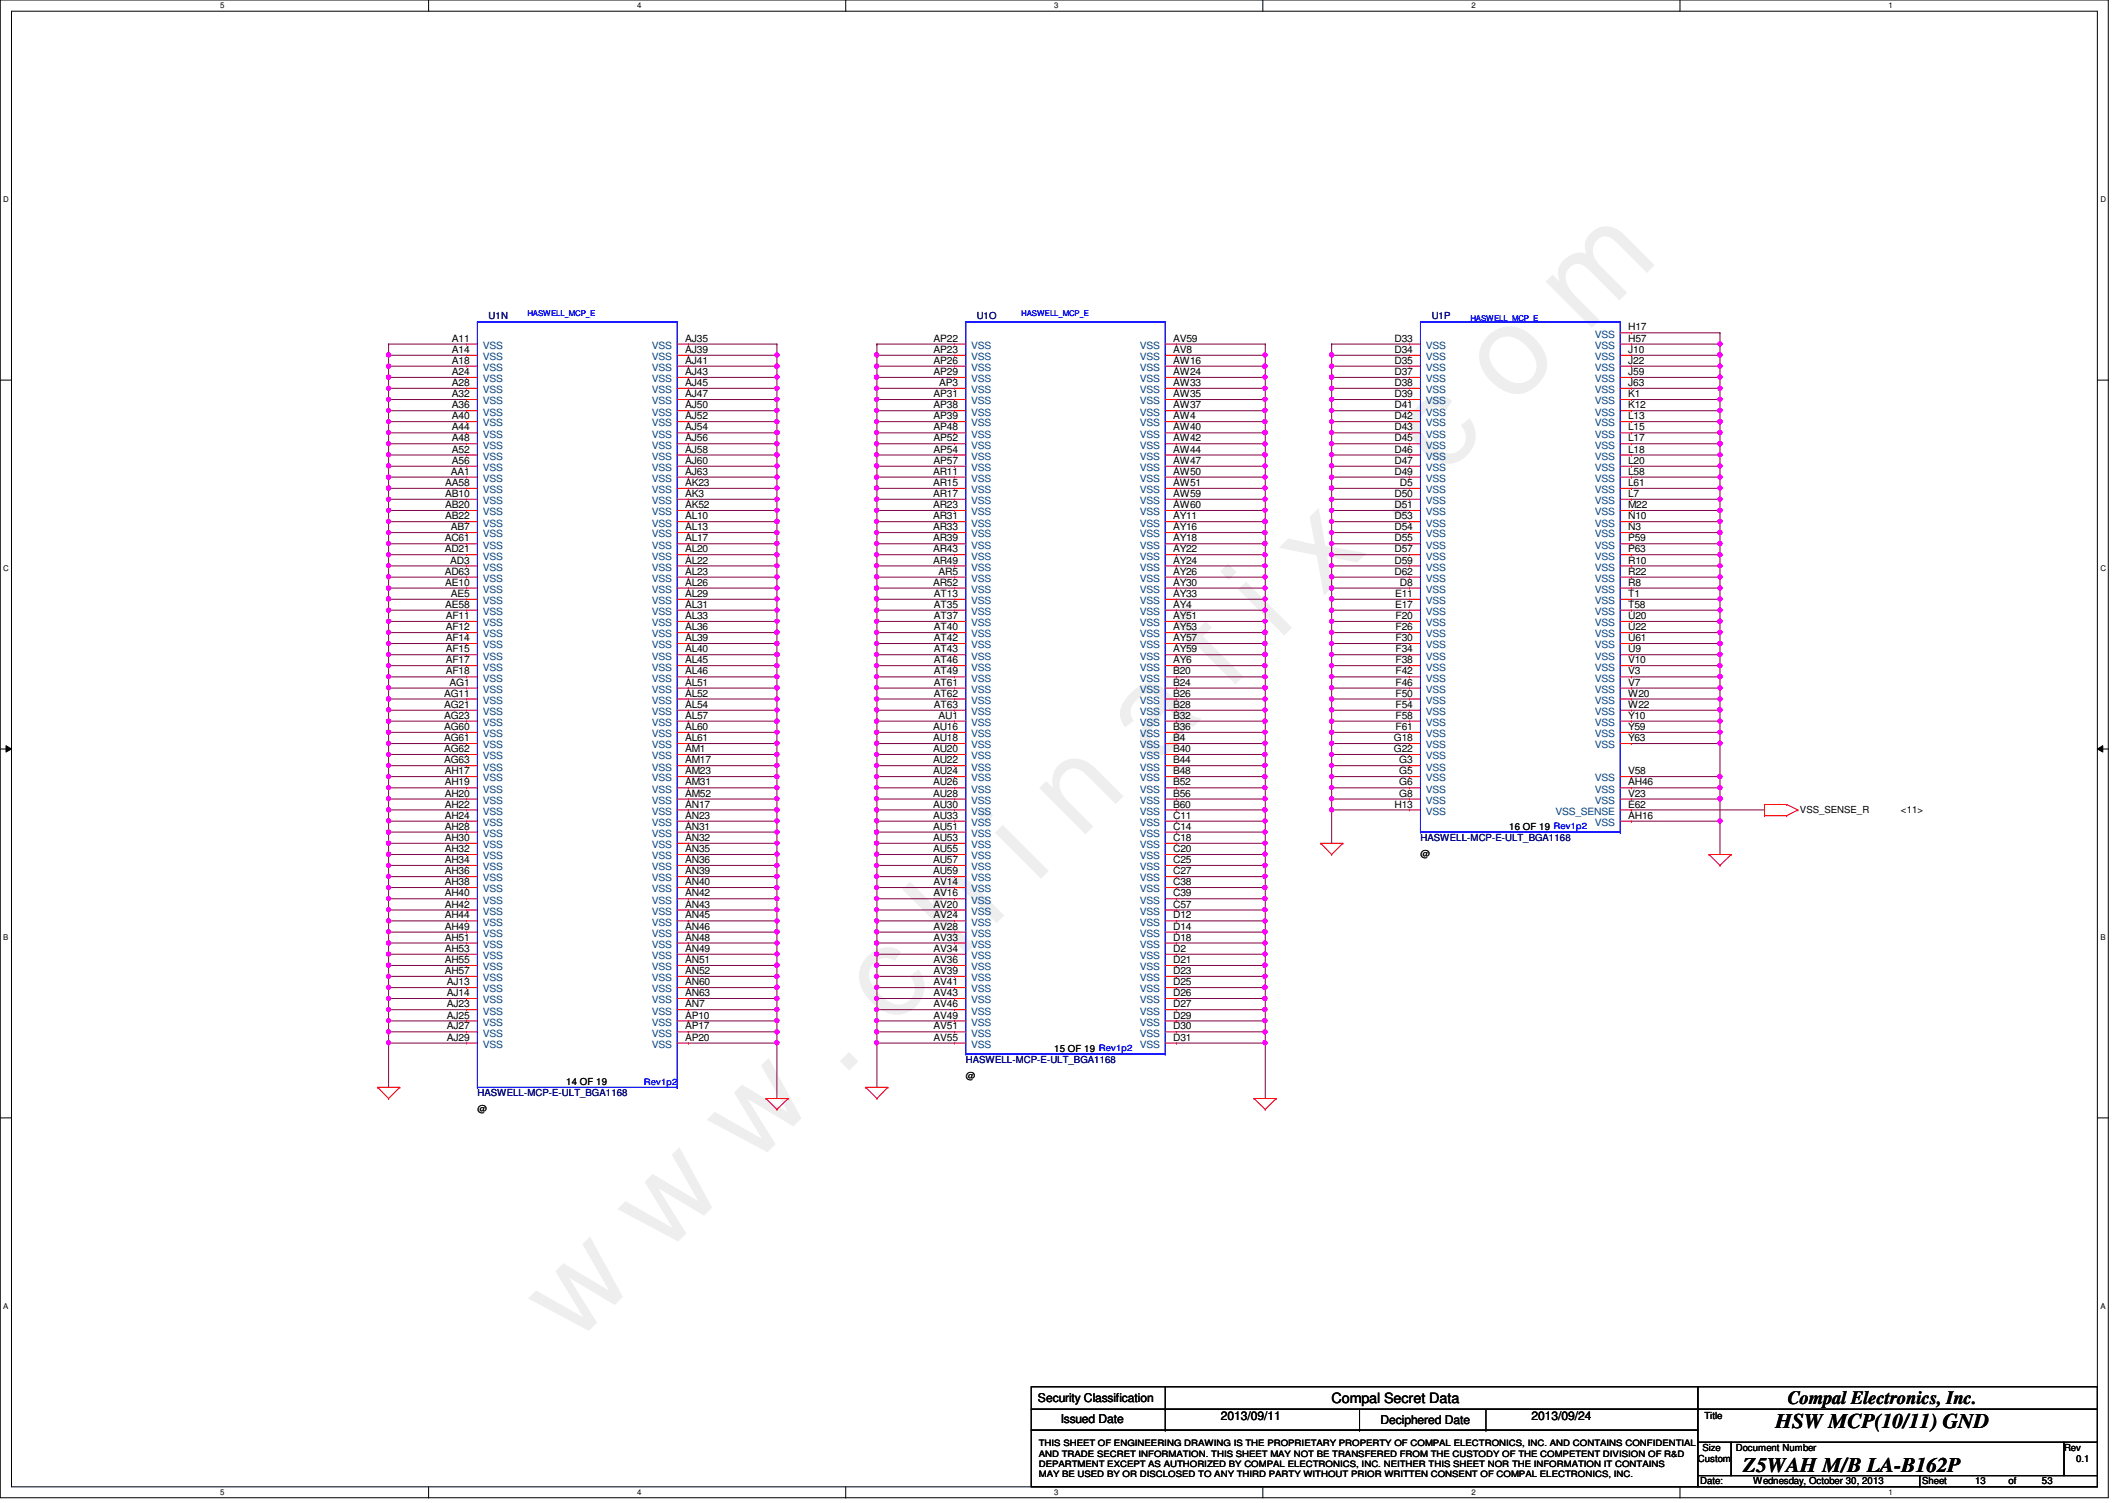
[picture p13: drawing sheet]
<svg xmlns="http://www.w3.org/2000/svg" width="297mm" height="210mm" viewBox="0 0 297 210" stroke-linecap="round" stroke-linejoin="round" font-family="sans-serif">
<defs><g id="words">
<text font-size="17.6" fill="#f0f" x="80.1" y="188" transform="rotate(-45 80.1 188)">w w w . c h i n a f i x . c o m</text>
<g font-size="2.9">
<text x="247.9" y="199.4">HSW MCP(10/11) GND</text>
<text x="243.5" y="205.6">Z5WAH M/B LA-B162P</text>
</g>
<text font-size="2.6" x="249.7" y="196">Compal Electronics, Inc.</text>
<text font-size="2" x="186" y="196">Compal Secret Data</text>
<g font-size="1.7">
<text x="144.9" y="195.8">Security Classification</text>
<text x="148.2" y="198.8">Issued Date</text>
<text x="170.5" y="198.3">2013/09/11</text>
<text x="192.8" y="198.9">Deciphered Date</text>
<text x="213.9" y="198.3">2013/09/24</text>
</g>
<g font-size="1.4">
<text x="63.1" y="47.7">A11</text>
<text x="95.7" y="47.7">AJ35</text>
<text x="130.4" y="47.7">AP22</text>
<text x="163.8" y="47.7">AV59</text>
<text x="194.7" y="47.7">D33</text>
<text x="227.4" y="47.7">H57</text>
<text x="227.4" y="46.1">H17</text>
<text x="63.1" y="52.4">A24</text>
<text x="63.1" y="50.8">A18</text>
<text x="63.1" y="49.3">A14</text>
<text x="63.1" y="53.9">A28</text>
<text x="95.7" y="49.3">AJ39</text>
<text x="95.7" y="50.8">AJ41</text>
<text x="95.7" y="53.9">AJ45</text>
<text x="95.7" y="52.4">AJ43</text>
<text x="130.4" y="52.4">AP29</text>
<text x="130.4" y="50.8">AP26</text>
<text x="130.4" y="49.3">AP23</text>
<text x="131.1" y="53.9">AP3</text>
<text x="163.8" y="50.8">AW16</text>
<text x="163.8" y="49.3">AV8</text>
<text x="163.8" y="53.9">AW33</text>
<text x="163.8" y="52.4">AW24</text>
<text x="194.7" y="49.3">D34</text>
<text x="194.7" y="50.8">D35</text>
<text x="194.7" y="52.4">D37</text>
<text x="194.7" y="53.9">D38</text>
<text x="227.4" y="49.3">J10</text>
<text x="227.4" y="50.8">J22</text>
<text x="227.4" y="52.4">J59</text>
<text x="227.4" y="53.9">J63</text>
<text x="63.1" y="58.5">A40</text>
<text x="63.1" y="57">A36</text>
<text x="63.1" y="55.5">A32</text>
<text x="95.7" y="55.5">AJ47</text>
<text x="95.7" y="58.5">AJ52</text>
<text x="95.7" y="57">AJ50</text>
<text x="130.4" y="58.5">AP39</text>
<text x="130.4" y="55.5">AP31</text>
<text x="130.4" y="57">AP38</text>
<text x="163.8" y="58.5">AW4</text>
<text x="163.8" y="57">AW37</text>
<text x="163.8" y="55.5">AW35</text>
<text x="194.7" y="57">D41</text>
<text x="194.7" y="58.5">D42</text>
<text x="194.7" y="55.5">D39</text>
<text x="227.4" y="55.5">K1</text>
<text x="227.4" y="57">K12</text>
<text x="227.4" y="58.5">L13</text>
<text x="63.1" y="64.8">A56</text>
<text x="63.1" y="63.2">A52</text>
<text x="63.1" y="61.6">A48</text>
<text x="63.1" y="60.1">A44</text>
<text x="95.7" y="60.1">AJ54</text>
<text x="95.7" y="64.8">AJ60</text>
<text x="95.7" y="63.2">AJ58</text>
<text x="95.7" y="61.6">AJ56</text>
<text x="130.4" y="64.8">AP57</text>
<text x="130.4" y="63.2">AP54</text>
<text x="130.4" y="61.6">AP52</text>
<text x="130.4" y="60.1">AP48</text>
<text x="163.8" y="60.1">AW40</text>
<text x="163.8" y="64.8">AW47</text>
<text x="163.8" y="63.2">AW44</text>
<text x="163.8" y="61.6">AW42</text>
<text x="194.7" y="64.8">D47</text>
<text x="194.7" y="63.2">D46</text>
<text x="194.7" y="61.6">D45</text>
<text x="194.7" y="60.1">D43</text>
<text x="227.4" y="60.1">L15</text>
<text x="227.4" y="61.6">L17</text>
<text x="227.4" y="63.2">L18</text>
<text x="227.4" y="64.8">L20</text>
<text x="62.2" y="71">AB20</text>
<text x="62.2" y="69.4">AB10</text>
<text x="62.2" y="67.9">AA58</text>
<text x="62.9" y="66.3">AA1</text>
<text x="95.7" y="71">AK52</text>
<text x="95.7" y="69.4">AK3</text>
<text x="95.7" y="67.9">AK23</text>
<text x="95.7" y="66.3">AJ63</text>
<text x="130.3" y="71">AR23</text>
<text x="130.3" y="69.4">AR17</text>
<text x="130.3" y="67.9">AR15</text>
<text x="130.3" y="66.3">AR11</text>
<text x="163.8" y="71">AW60</text>
<text x="163.8" y="69.4">AW59</text>
<text x="163.8" y="67.9">AW51</text>
<text x="163.8" y="66.3">AW50</text>
<text x="194.7" y="66.3">D49</text>
<text x="194.7" y="71">D51</text>
<text x="194.7" y="69.4">D50</text>
<text x="195.5" y="67.9">D5</text>
<text x="227.4" y="69.4">L7</text>
<text x="227.4" y="66.3">L58</text>
<text x="227.4" y="67.9">L61</text>
<text x="227.4" y="71">M22</text>
<text x="62.1" y="77.1">AD21</text>
<text x="62.1" y="75.6">AC61</text>
<text x="62.2" y="72.5">AB22</text>
<text x="62.9" y="74">AB7</text>
<text x="95.7" y="77.1">AL20</text>
<text x="95.7" y="75.6">AL17</text>
<text x="95.7" y="74">AL13</text>
<text x="95.7" y="72.5">AL10</text>
<text x="130.3" y="77.1">AR43</text>
<text x="130.3" y="75.6">AR39</text>
<text x="130.3" y="74">AR33</text>
<text x="130.3" y="72.5">AR31</text>
<text x="163.8" y="77.1">AY22</text>
<text x="163.8" y="75.6">AY18</text>
<text x="163.8" y="74">AY16</text>
<text x="163.8" y="72.5">AY11</text>
<text x="194.7" y="77.1">D57</text>
<text x="194.7" y="75.6">D55</text>
<text x="194.7" y="74">D54</text>
<text x="194.7" y="72.5">D53</text>
<text x="227.4" y="72.5">N10</text>
<text x="227.4" y="74">N3</text>
<text x="227.4" y="75.6">P59</text>
<text x="227.4" y="77.1">P63</text>
<text x="62.1" y="80.3">AD63</text>
<text x="62.2" y="81.8">AE10</text>
<text x="62.9" y="78.7">AD3</text>
<text x="62.9" y="83.4">AE5</text>
<text x="95.7" y="83.4">AL29</text>
<text x="95.7" y="81.8">AL26</text>
<text x="95.7" y="80.3">AL23</text>
<text x="95.7" y="78.7">AL22</text>
<text x="130.3" y="81.8">AR52</text>
<text x="130.3" y="78.7">AR49</text>
<text x="130.4" y="83.4">AT13</text>
<text x="131.1" y="80.3">AR5</text>
<text x="163.8" y="83.4">AY33</text>
<text x="163.8" y="81.8">AY30</text>
<text x="163.8" y="80.3">AY26</text>
<text x="163.8" y="78.7">AY24</text>
<text x="194.7" y="80.3">D62</text>
<text x="194.7" y="78.7">D59</text>
<text x="194.8" y="83.4">E11</text>
<text x="195.5" y="81.8">D8</text>
<text x="227.4" y="78.7">R10</text>
<text x="227.4" y="81.8">R8</text>
<text x="227.4" y="80.3">R22</text>
<text x="227.4" y="83.4">T1</text>
<text x="62.2" y="84.9">AE58</text>
<text x="62.3" y="89.5">AF14</text>
<text x="62.3" y="88">AF12</text>
<text x="62.3" y="86.4">AF11</text>
<text x="95.7" y="89.5">AL39</text>
<text x="95.7" y="88">AL36</text>
<text x="95.7" y="86.4">AL33</text>
<text x="95.7" y="84.9">AL31</text>
<text x="130.4" y="89.5">AT42</text>
<text x="130.4" y="88">AT40</text>
<text x="130.4" y="86.4">AT37</text>
<text x="130.4" y="84.9">AT35</text>
<text x="163.8" y="89.5">AY57</text>
<text x="163.8" y="88">AY53</text>
<text x="163.8" y="86.4">AY51</text>
<text x="163.8" y="84.9">AY4</text>
<text x="194.8" y="84.9">E17</text>
<text x="194.9" y="88">F26</text>
<text x="194.9" y="86.4">F20</text>
<text x="194.9" y="89.5">F30</text>
<text x="227.4" y="84.9">T58</text>
<text x="227.4" y="86.4">U20</text>
<text x="227.4" y="89.5">U61</text>
<text x="227.4" y="88">U22</text>
<text x="62.3" y="91.1">AF15</text>
<text x="62.3" y="94.2">AF18</text>
<text x="62.3" y="92.6">AF17</text>
<text x="62.8" y="95.8">AG1</text>
<text x="95.7" y="94.2">AL46</text>
<text x="95.7" y="92.6">AL45</text>
<text x="95.7" y="91.1">AL40</text>
<text x="95.7" y="95.8">AL51</text>
<text x="130.4" y="95.8">AT61</text>
<text x="130.4" y="94.2">AT49</text>
<text x="130.4" y="92.6">AT46</text>
<text x="130.4" y="91.1">AT43</text>
<text x="163.8" y="95.8">B24</text>
<text x="163.8" y="94.2">B20</text>
<text x="163.8" y="92.6">AY6</text>
<text x="163.8" y="91.1">AY59</text>
<text x="194.9" y="95.8">F46</text>
<text x="194.9" y="91.1">F34</text>
<text x="194.9" y="94.2">F42</text>
<text x="194.9" y="92.6">F38</text>
<text x="227.4" y="94.2">V3</text>
<text x="227.4" y="95.8">V7</text>
<text x="227.4" y="91.1">U9</text>
<text x="227.4" y="92.6">V10</text>
<text x="62" y="101.9">AG60</text>
<text x="62" y="100.4">AG23</text>
<text x="62" y="98.8">AG21</text>
<text x="62" y="97.3">AG11</text>
<text x="95.7" y="101.9">AL60</text>
<text x="95.7" y="100.4">AL57</text>
<text x="95.7" y="98.8">AL54</text>
<text x="95.7" y="97.3">AL52</text>
<text x="130.3" y="101.9">AU16</text>
<text x="130.4" y="98.8">AT63</text>
<text x="130.4" y="97.3">AT62</text>
<text x="131.1" y="100.4">AU1</text>
<text x="163.8" y="101.9">B36</text>
<text x="163.8" y="100.4">B32</text>
<text x="163.8" y="98.8">B28</text>
<text x="163.8" y="97.3">B26</text>
<text x="194.9" y="101.9">F61</text>
<text x="194.9" y="100.4">F58</text>
<text x="194.9" y="98.8">F54</text>
<text x="194.9" y="97.3">F50</text>
<text x="227.4" y="97.3">W20</text>
<text x="227.4" y="98.8">W22</text>
<text x="227.4" y="100.4">Y10</text>
<text x="227.4" y="101.9">Y59</text>
<text x="62" y="106.6">AG63</text>
<text x="62" y="105">AG62</text>
<text x="62" y="103.5">AG61</text>
<text x="95.7" y="106.6">AM17</text>
<text x="95.7" y="103.5">AL61</text>
<text x="95.7" y="105">AM1</text>
<text x="130.3" y="106.6">AU22</text>
<text x="130.3" y="105">AU20</text>
<text x="130.3" y="103.5">AU18</text>
<text x="163.8" y="106.6">B44</text>
<text x="163.8" y="105">B40</text>
<text x="163.8" y="103.5">B4</text>
<text x="194.6" y="103.5">G18</text>
<text x="194.6" y="105">G22</text>
<text x="195.4" y="106.6">G3</text>
<text x="227.4" y="103.5">Y63</text>
<text x="62.1" y="112.8">AH22</text>
<text x="62.1" y="111.3">AH20</text>
<text x="62.1" y="109.7">AH19</text>
<text x="62.1" y="108.1">AH17</text>
<text x="95.7" y="112.8">AN17</text>
<text x="95.7" y="111.3">AM52</text>
<text x="95.7" y="109.7">AM31</text>
<text x="95.7" y="108.1">AM23</text>
<text x="130.3" y="111.3">AU28</text>
<text x="130.3" y="112.8">AU30</text>
<text x="130.3" y="109.7">AU26</text>
<text x="130.3" y="108.1">AU24</text>
<text x="163.8" y="112.8">B60</text>
<text x="163.8" y="111.3">B56</text>
<text x="163.8" y="109.7">B52</text>
<text x="163.8" y="108.1">B48</text>
<text x="194.7" y="112.8">H13</text>
<text x="195.4" y="111.3">G8</text>
<text x="195.4" y="108.1">G5</text>
<text x="195.4" y="109.7">G6</text>
<text x="227.4" y="112.8">E62</text>
<text x="227.4" y="111.3">V23</text>
<text x="227.4" y="109.7">AH46</text>
<text x="227.4" y="108.1">V58</text>
<text x="251.4" y="113.6">VSS_SENSE_R</text>
<text x="265.5" y="113.6">&lt;11&gt;</text>
<text x="62.1" y="119">AH32</text>
<text x="62.1" y="117.4">AH30</text>
<text x="62.1" y="115.9">AH28</text>
<text x="62.1" y="114.3">AH24</text>
<text x="95.7" y="119">AN35</text>
<text x="95.7" y="117.4">AN32</text>
<text x="95.7" y="115.9">AN31</text>
<text x="95.7" y="114.3">AN23</text>
<text x="130.3" y="117.4">AU53</text>
<text x="130.3" y="115.9">AU51</text>
<text x="130.3" y="119">AU55</text>
<text x="130.3" y="114.3">AU33</text>
<text x="163.8" y="115.9">C14</text>
<text x="163.8" y="114.3">C11</text>
<text x="163.8" y="119">C20</text>
<text x="163.8" y="117.4">C18</text>
<text x="198.4" y="119.6">@</text>
<text x="210.8" y="115.9">16 OF 19 Rev1p2</text>
<text x="227.4" y="114.3">AH16</text>
<text x="62.1" y="120.5">AH34</text>
<text x="62.1" y="122.1">AH36</text>
<text x="62.1" y="125.2">AH40</text>
<text x="62.1" y="123.6">AH38</text>
<text x="95.7" y="125.2">AN42</text>
<text x="95.7" y="122.1">AN39</text>
<text x="95.7" y="120.5">AN36</text>
<text x="95.7" y="123.6">AN40</text>
<text x="130.3" y="122.1">AU59</text>
<text x="130.3" y="120.5">AU57</text>
<text x="130.4" y="123.6">AV14</text>
<text x="130.4" y="125.2">AV16</text>
<text x="163.8" y="125.2">C39</text>
<text x="163.8" y="123.6">C38</text>
<text x="163.8" y="122.1">C27</text>
<text x="163.8" y="120.5">C25</text>
<text x="62.1" y="126.7">AH42</text>
<text x="62.1" y="131.4">AH51</text>
<text x="62.1" y="129.8">AH49</text>
<text x="62.1" y="128.3">AH44</text>
<text x="95.7" y="131.4">AN48</text>
<text x="95.7" y="129.8">AN46</text>
<text x="95.7" y="128.3">AN45</text>
<text x="95.7" y="126.7">AN43</text>
<text x="130.4" y="126.7">AV20</text>
<text x="130.4" y="129.8">AV28</text>
<text x="130.4" y="131.4">AV33</text>
<text x="130.4" y="128.3">AV24</text>
<text x="163.8" y="131.4">D18</text>
<text x="163.8" y="129.8">D14</text>
<text x="163.8" y="128.3">D12</text>
<text x="163.8" y="126.7">C57</text>
<text x="62.1" y="136">AH57</text>
<text x="62.1" y="134.5">AH55</text>
<text x="62.1" y="132.9">AH53</text>
<text x="62.4" y="137.6">AJ13</text>
<text x="95.7" y="137.6">AN60</text>
<text x="95.7" y="136">AN52</text>
<text x="95.7" y="134.5">AN51</text>
<text x="95.7" y="132.9">AN49</text>
<text x="130.4" y="132.9">AV34</text>
<text x="130.4" y="137.6">AV41</text>
<text x="130.4" y="136">AV39</text>
<text x="130.4" y="134.5">AV36</text>
<text x="163.8" y="134.5">D21</text>
<text x="163.8" y="132.9">D2</text>
<text x="163.8" y="136">D23</text>
<text x="163.8" y="137.6">D25</text>
<text x="62.4" y="143.8">AJ27</text>
<text x="62.4" y="142.2">AJ25</text>
<text x="62.4" y="140.7">AJ23</text>
<text x="62.4" y="139.1">AJ14</text>
<text x="95.7" y="143.8">AP17</text>
<text x="95.7" y="140.7">AN7</text>
<text x="95.7" y="139.1">AN63</text>
<text x="95.7" y="142.2">AP10</text>
<text x="130.4" y="143.8">AV51</text>
<text x="130.4" y="142.2">AV49</text>
<text x="130.4" y="140.7">AV46</text>
<text x="130.4" y="139.1">AV43</text>
<text x="163.8" y="143.8">D30</text>
<text x="163.8" y="142.2">D29</text>
<text x="163.8" y="140.7">D27</text>
<text x="163.8" y="139.1">D26</text>
<text x="62.4" y="145.3">AJ29</text>
<text x="95.7" y="145.3">AP20</text>
<text x="130.4" y="145.3">AV55</text>
<text x="147.2" y="146.9">15 OF 19 Rev1p2</text>
<text x="163.8" y="145.3">D31</text>
<text x="66.7" y="155.2">@</text>
<text x="79.1" y="151.6">14 OF 19</text>
<text x="134.9" y="150.6">@</text>
<text x="237.7" y="202.6">Size</text>
<text x="238" y="198.2">Title</text>
<text x="242.4" y="202.6">Document Number</text>
<text x="288.2" y="202.6">Rev</text>
<text x="237.1" y="204.2">Custom</text>
<text x="237.4" y="207.3">Date:</text>
<text x="244.9" y="207.3">Wednesday, October 30, 2013</text>
<text x="268.4" y="207.3">Sheet</text>
<text x="275.8" y="207.3">13</text>
<text x="280.5" y="207.3">of</text>
<text x="285.2" y="207.3">53</text>
<text x="289.9" y="204.2">0.1</text>
</g>
<g font-size="1.4" fill="#000080">
<text x="68.2" y="44.6">U1N</text>
<text x="136.4" y="44.6">U1O</text>
<text x="199.9" y="44.6">U1P</text>
<text x="198.4" y="117.4">HASWELL-MCP-E-ULT_BGA1168</text>
<text x="134.9" y="148.4">HASWELL-MCP-E-ULT_BGA1168</text>
<text x="66.7" y="153.1">HASWELL-MCP-E-ULT_BGA1168</text>
</g>
<g font-size="1.4" fill="#004080">
<text x="222.7" y="47.2">VSS</text>
<text x="67.4" y="53.4">VSS</text>
<text x="67.4" y="51.8">VSS</text>
<text x="67.4" y="50.3">VSS</text>
<text x="67.4" y="48.7">VSS</text>
<text x="91" y="50.3">VSS</text>
<text x="91" y="51.8">VSS</text>
<text x="91" y="48.7">VSS</text>
<text x="91" y="53.4">VSS</text>
<text x="135.6" y="48.7">VSS</text>
<text x="135.6" y="53.4">VSS</text>
<text x="135.6" y="51.8">VSS</text>
<text x="135.6" y="50.3">VSS</text>
<text x="159.2" y="51.8">VSS</text>
<text x="159.2" y="50.3">VSS</text>
<text x="159.2" y="48.7">VSS</text>
<text x="159.2" y="53.4">VSS</text>
<text x="199.1" y="48.7">VSS</text>
<text x="199.1" y="50.3">VSS</text>
<text x="199.1" y="51.8">VSS</text>
<text x="199.1" y="53.4">VSS</text>
<text x="222.7" y="50.3">VSS</text>
<text x="222.7" y="48.7">VSS</text>
<text x="222.7" y="51.8">VSS</text>
<text x="222.7" y="53.4">VSS</text>
<text x="67.4" y="59.6">VSS</text>
<text x="67.4" y="58">VSS</text>
<text x="67.4" y="56.5">VSS</text>
<text x="67.4" y="54.9">VSS</text>
<text x="91" y="56.5">VSS</text>
<text x="91" y="59.6">VSS</text>
<text x="91" y="58">VSS</text>
<text x="91" y="54.9">VSS</text>
<text x="135.6" y="59.6">VSS</text>
<text x="135.6" y="56.5">VSS</text>
<text x="135.6" y="58">VSS</text>
<text x="135.6" y="54.9">VSS</text>
<text x="159.2" y="59.6">VSS</text>
<text x="159.2" y="58">VSS</text>
<text x="159.2" y="56.5">VSS</text>
<text x="159.2" y="54.9">VSS</text>
<text x="199.1" y="58">VSS</text>
<text x="199.1" y="59.6">VSS</text>
<text x="199.1" y="54.9">VSS</text>
<text x="199.1" y="56.5">VSS</text>
<text x="222.7" y="54.9">VSS</text>
<text x="222.7" y="56.5">VSS</text>
<text x="222.7" y="58">VSS</text>
<text x="222.7" y="59.6">VSS</text>
<text x="67.4" y="65.8">VSS</text>
<text x="67.4" y="64.2">VSS</text>
<text x="67.4" y="62.7">VSS</text>
<text x="67.4" y="61.1">VSS</text>
<text x="91" y="61.1">VSS</text>
<text x="91" y="65.8">VSS</text>
<text x="91" y="64.2">VSS</text>
<text x="91" y="62.7">VSS</text>
<text x="135.6" y="65.8">VSS</text>
<text x="135.6" y="64.2">VSS</text>
<text x="135.6" y="62.7">VSS</text>
<text x="135.6" y="61.1">VSS</text>
<text x="159.2" y="61.1">VSS</text>
<text x="159.2" y="65.8">VSS</text>
<text x="159.2" y="64.2">VSS</text>
<text x="159.2" y="62.7">VSS</text>
<text x="199.1" y="65.8">VSS</text>
<text x="199.1" y="64.2">VSS</text>
<text x="199.1" y="62.7">VSS</text>
<text x="199.1" y="61.1">VSS</text>
<text x="222.7" y="61.1">VSS</text>
<text x="222.7" y="62.7">VSS</text>
<text x="222.7" y="64.2">VSS</text>
<text x="222.7" y="65.8">VSS</text>
<text x="67.4" y="72">VSS</text>
<text x="67.4" y="70.4">VSS</text>
<text x="67.4" y="68.9">VSS</text>
<text x="67.4" y="67.3">VSS</text>
<text x="91" y="72">VSS</text>
<text x="91" y="70.4">VSS</text>
<text x="91" y="68.9">VSS</text>
<text x="91" y="67.3">VSS</text>
<text x="135.6" y="72">VSS</text>
<text x="135.6" y="70.4">VSS</text>
<text x="135.6" y="68.9">VSS</text>
<text x="135.6" y="67.3">VSS</text>
<text x="159.2" y="72">VSS</text>
<text x="159.2" y="70.4">VSS</text>
<text x="159.2" y="68.9">VSS</text>
<text x="159.2" y="67.3">VSS</text>
<text x="199.1" y="67.3">VSS</text>
<text x="199.1" y="72">VSS</text>
<text x="199.1" y="70.4">VSS</text>
<text x="199.1" y="68.9">VSS</text>
<text x="222.7" y="70.4">VSS</text>
<text x="222.7" y="67.3">VSS</text>
<text x="222.7" y="68.9">VSS</text>
<text x="222.7" y="72">VSS</text>
<text x="67.4" y="76.6">VSS</text>
<text x="67.4" y="75.1">VSS</text>
<text x="67.4" y="73.5">VSS</text>
<text x="91" y="76.6">VSS</text>
<text x="91" y="75.1">VSS</text>
<text x="91" y="73.5">VSS</text>
<text x="135.6" y="76.6">VSS</text>
<text x="135.6" y="75.1">VSS</text>
<text x="135.6" y="73.5">VSS</text>
<text x="159.2" y="76.6">VSS</text>
<text x="159.2" y="75.1">VSS</text>
<text x="159.2" y="73.5">VSS</text>
<text x="199.1" y="76.6">VSS</text>
<text x="199.1" y="75.1">VSS</text>
<text x="199.1" y="73.5">VSS</text>
<text x="222.7" y="73.5">VSS</text>
<text x="222.7" y="75.1">VSS</text>
<text x="222.7" y="76.6">VSS</text>
<text x="67.4" y="82.8">VSS</text>
<text x="67.4" y="81.3">VSS</text>
<text x="67.4" y="79.7">VSS</text>
<text x="67.4" y="78.1">VSS</text>
<text x="91" y="82.8">VSS</text>
<text x="91" y="81.3">VSS</text>
<text x="91" y="79.7">VSS</text>
<text x="91" y="78.1">VSS</text>
<text x="135.6" y="82.8">VSS</text>
<text x="135.6" y="81.3">VSS</text>
<text x="135.6" y="79.7">VSS</text>
<text x="135.6" y="78.1">VSS</text>
<text x="159.2" y="82.8">VSS</text>
<text x="159.2" y="81.3">VSS</text>
<text x="159.2" y="79.7">VSS</text>
<text x="159.2" y="78.1">VSS</text>
<text x="199.1" y="82.8">VSS</text>
<text x="199.1" y="81.3">VSS</text>
<text x="199.1" y="78.1">VSS</text>
<text x="199.1" y="79.7">VSS</text>
<text x="222.7" y="78.1">VSS</text>
<text x="222.7" y="79.7">VSS</text>
<text x="222.7" y="82.8">VSS</text>
<text x="222.7" y="81.3">VSS</text>
<text x="67.4" y="89">VSS</text>
<text x="67.4" y="87.5">VSS</text>
<text x="67.4" y="85.9">VSS</text>
<text x="67.4" y="84.4">VSS</text>
<text x="91" y="89">VSS</text>
<text x="91" y="87.5">VSS</text>
<text x="91" y="85.9">VSS</text>
<text x="91" y="84.4">VSS</text>
<text x="135.6" y="89">VSS</text>
<text x="135.6" y="87.5">VSS</text>
<text x="135.6" y="85.9">VSS</text>
<text x="135.6" y="84.4">VSS</text>
<text x="159.2" y="89">VSS</text>
<text x="159.2" y="87.5">VSS</text>
<text x="159.2" y="85.9">VSS</text>
<text x="159.2" y="84.4">VSS</text>
<text x="199.1" y="89">VSS</text>
<text x="199.1" y="87.5">VSS</text>
<text x="199.1" y="84.4">VSS</text>
<text x="199.1" y="85.9">VSS</text>
<text x="222.7" y="84.4">VSS</text>
<text x="222.7" y="85.9">VSS</text>
<text x="222.7" y="87.5">VSS</text>
<text x="222.7" y="89">VSS</text>
<text x="67.4" y="92.1">VSS</text>
<text x="67.4" y="95.2">VSS</text>
<text x="67.4" y="93.6">VSS</text>
<text x="67.4" y="90.6">VSS</text>
<text x="91" y="95.2">VSS</text>
<text x="91" y="93.6">VSS</text>
<text x="91" y="92.1">VSS</text>
<text x="91" y="90.6">VSS</text>
<text x="135.6" y="95.2">VSS</text>
<text x="135.6" y="93.6">VSS</text>
<text x="135.6" y="92.1">VSS</text>
<text x="135.6" y="90.6">VSS</text>
<text x="159.2" y="95.2">VSS</text>
<text x="159.2" y="93.6">VSS</text>
<text x="159.2" y="92.1">VSS</text>
<text x="159.2" y="90.6">VSS</text>
<text x="199.1" y="90.6">VSS</text>
<text x="199.1" y="92.1">VSS</text>
<text x="199.1" y="95.2">VSS</text>
<text x="199.1" y="93.6">VSS</text>
<text x="222.7" y="95.2">VSS</text>
<text x="222.7" y="90.6">VSS</text>
<text x="222.7" y="92.1">VSS</text>
<text x="222.7" y="93.6">VSS</text>
<text x="67.4" y="101.4">VSS</text>
<text x="67.4" y="99.9">VSS</text>
<text x="67.4" y="98.3">VSS</text>
<text x="67.4" y="96.8">VSS</text>
<text x="91" y="101.4">VSS</text>
<text x="91" y="99.9">VSS</text>
<text x="91" y="98.3">VSS</text>
<text x="91" y="96.8">VSS</text>
<text x="135.6" y="101.4">VSS</text>
<text x="135.6" y="99.9">VSS</text>
<text x="135.6" y="98.3">VSS</text>
<text x="135.6" y="96.8">VSS</text>
<text x="159.2" y="101.4">VSS</text>
<text x="159.2" y="99.9">VSS</text>
<text x="159.2" y="98.3">VSS</text>
<text x="159.2" y="96.8">VSS</text>
<text x="199.1" y="101.4">VSS</text>
<text x="199.1" y="99.9">VSS</text>
<text x="199.1" y="96.8">VSS</text>
<text x="199.1" y="98.3">VSS</text>
<text x="222.7" y="96.8">VSS</text>
<text x="222.7" y="98.3">VSS</text>
<text x="222.7" y="99.9">VSS</text>
<text x="222.7" y="101.4">VSS</text>
<text x="67.4" y="107.6">VSS</text>
<text x="67.4" y="106">VSS</text>
<text x="67.4" y="104.5">VSS</text>
<text x="67.4" y="103">VSS</text>
<text x="91" y="107.6">VSS</text>
<text x="91" y="104.5">VSS</text>
<text x="91" y="103">VSS</text>
<text x="91" y="106">VSS</text>
<text x="135.6" y="107.6">VSS</text>
<text x="135.6" y="106">VSS</text>
<text x="135.6" y="104.5">VSS</text>
<text x="135.6" y="103">VSS</text>
<text x="159.2" y="107.6">VSS</text>
<text x="159.2" y="106">VSS</text>
<text x="159.2" y="104.5">VSS</text>
<text x="159.2" y="103">VSS</text>
<text x="199.1" y="107.6">VSS</text>
<text x="199.1" y="104.5">VSS</text>
<text x="199.1" y="103">VSS</text>
<text x="199.1" y="106">VSS</text>
<text x="222.7" y="103">VSS</text>
<text x="222.7" y="104.5">VSS</text>
<text x="67.4" y="113.8">VSS</text>
<text x="67.4" y="112.3">VSS</text>
<text x="67.4" y="110.7">VSS</text>
<text x="67.4" y="109.1">VSS</text>
<text x="91" y="113.8">VSS</text>
<text x="91" y="112.3">VSS</text>
<text x="91" y="110.7">VSS</text>
<text x="91" y="109.1">VSS</text>
<text x="135.6" y="112.3">VSS</text>
<text x="135.6" y="113.8">VSS</text>
<text x="135.6" y="110.7">VSS</text>
<text x="135.6" y="109.1">VSS</text>
<text x="159.2" y="113.8">VSS</text>
<text x="159.2" y="112.3">VSS</text>
<text x="159.2" y="110.7">VSS</text>
<text x="159.2" y="109.1">VSS</text>
<text x="199.1" y="113.8">VSS</text>
<text x="199.1" y="112.3">VSS</text>
<text x="199.1" y="109.1">VSS</text>
<text x="199.1" y="110.7">VSS</text>
<text x="217.2" y="113.8">VSS_SENSE</text>
<text x="222.7" y="112.3">VSS</text>
<text x="222.7" y="110.7">VSS</text>
<text x="222.7" y="109.1">VSS</text>
<text x="67.4" y="118.4">VSS</text>
<text x="67.4" y="116.9">VSS</text>
<text x="67.4" y="115.4">VSS</text>
<text x="91" y="118.4">VSS</text>
<text x="91" y="116.9">VSS</text>
<text x="91" y="115.4">VSS</text>
<text x="135.6" y="118.4">VSS</text>
<text x="135.6" y="116.9">VSS</text>
<text x="135.6" y="115.4">VSS</text>
<text x="159.2" y="116.9">VSS</text>
<text x="159.2" y="115.4">VSS</text>
<text x="159.2" y="118.4">VSS</text>
<text x="222.7" y="115.4">VSS</text>
<text x="67.4" y="121.5">VSS</text>
<text x="67.4" y="123.1">VSS</text>
<text x="67.4" y="120">VSS</text>
<text x="67.4" y="124.6">VSS</text>
<text x="91" y="123.1">VSS</text>
<text x="91" y="121.5">VSS</text>
<text x="91" y="120">VSS</text>
<text x="91" y="124.6">VSS</text>
<text x="135.6" y="124.6">VSS</text>
<text x="135.6" y="123.1">VSS</text>
<text x="135.6" y="121.5">VSS</text>
<text x="135.6" y="120">VSS</text>
<text x="159.2" y="124.6">VSS</text>
<text x="159.2" y="123.1">VSS</text>
<text x="159.2" y="121.5">VSS</text>
<text x="159.2" y="120">VSS</text>
<text x="67.4" y="127.8">VSS</text>
<text x="67.4" y="126.2">VSS</text>
<text x="67.4" y="130.9">VSS</text>
<text x="67.4" y="129.3">VSS</text>
<text x="91" y="130.9">VSS</text>
<text x="91" y="129.3">VSS</text>
<text x="91" y="127.8">VSS</text>
<text x="91" y="126.2">VSS</text>
<text x="135.6" y="127.8">VSS</text>
<text x="135.6" y="130.9">VSS</text>
<text x="135.6" y="129.3">VSS</text>
<text x="135.6" y="126.2">VSS</text>
<text x="159.2" y="130.9">VSS</text>
<text x="159.2" y="129.3">VSS</text>
<text x="159.2" y="127.8">VSS</text>
<text x="159.2" y="126.2">VSS</text>
<text x="67.4" y="137">VSS</text>
<text x="67.4" y="135.5">VSS</text>
<text x="67.4" y="133.9">VSS</text>
<text x="67.4" y="132.4">VSS</text>
<text x="91" y="137">VSS</text>
<text x="91" y="135.5">VSS</text>
<text x="91" y="132.4">VSS</text>
<text x="91" y="133.9">VSS</text>
<text x="135.6" y="133.9">VSS</text>
<text x="135.6" y="137">VSS</text>
<text x="135.6" y="135.5">VSS</text>
<text x="135.6" y="132.4">VSS</text>
<text x="159.2" y="135.5">VSS</text>
<text x="159.2" y="133.9">VSS</text>
<text x="159.2" y="132.4">VSS</text>
<text x="159.2" y="137">VSS</text>
<text x="67.4" y="143.3">VSS</text>
<text x="67.4" y="141.7">VSS</text>
<text x="67.4" y="140.1">VSS</text>
<text x="67.4" y="138.6">VSS</text>
<text x="91" y="141.7">VSS</text>
<text x="91" y="140.1">VSS</text>
<text x="91" y="138.6">VSS</text>
<text x="91" y="143.3">VSS</text>
<text x="135.6" y="143.3">VSS</text>
<text x="135.6" y="141.7">VSS</text>
<text x="135.6" y="140.1">VSS</text>
<text x="135.6" y="138.6">VSS</text>
<text x="159.2" y="143.3">VSS</text>
<text x="159.2" y="138.6">VSS</text>
<text x="159.2" y="141.7">VSS</text>
<text x="159.2" y="140.1">VSS</text>
<text x="67.4" y="146.3">VSS</text>
<text x="67.4" y="144.8">VSS</text>
<text x="91" y="146.3">VSS</text>
<text x="91" y="144.8">VSS</text>
<text x="135.6" y="144.8">VSS</text>
<text x="135.6" y="146.3">VSS</text>
<text x="159.2" y="146.3">VSS</text>
<text x="159.2" y="144.8">VSS</text>
</g>
<text font-size="1.2" fill="#00f" x="89.9" y="151.5">Rev1p2</text>
<g font-size="1.2">
<text x="145.1" y="203.4">AND TRADE SECRET INFORMATION. THIS SHEET MAY NOT BE TRANSFERED FROM THE CUSTODY OF THE COMPETENT DIVISION OF R&amp;D</text>
<text x="145.1" y="202">THIS SHEET OF ENGINEERING DRAWING IS THE PROPRIETARY PROPERTY OF COMPAL ELECTRONICS, INC. AND CONTAINS CONFIDENTIAL</text>
<text x="145.1" y="206.3">MAY BE USED BY OR DISCLOSED TO ANY THIRD PARTY WITHOUT PRIOR WRITTEN CONSENT OF COMPAL ELECTRONICS, INC.</text>
<text x="145.1" y="204.9">DEPARTMENT EXCEPT AS AUTHORIZED BY COMPAL ELECTRONICS, INC. NEITHER THIS SHEET NOR THE INFORMATION IT CONTAINS</text>
</g>
<g font-size="1.1">
<text x="30.7" y="1.2">5</text>
<text x="89" y="1.2">4</text>
<text x="147.2" y="1.2">3</text>
<text x="205.5" y="1.2">2</text>
<text x="263.7" y="1.2">1</text>
<text x=".5" y="28.3">D</text>
<text x="293.3" y="28.3">D</text>
<text x=".5" y="79.8">C</text>
<text x="293.3" y="79.8">C</text>
<text x=".5" y="131.3">B</text>
<text x="293.3" y="131.3">B</text>
<text x=".5" y="182.8">A</text>
<text x="293.3" y="182.8">A</text>
<text x="30.7" y="208.8">5</text>
<text x="89" y="208.8">4</text>
<text x="147.2" y="208.8">3</text>
<text x="205.5" y="208.8">2</text>
<text x="263.7" y="208.8">1</text>
</g>
<g font-size="1.1" fill="#00f">
<text x="73.7" y="44.1">HASWELL_MCP_E</text>
<text x="142.6" y="44.1">HASWELL_MCP_E</text>
<text x="205.4" y="44.8">HASWELL_MCP_E</text>
</g>
</g></defs>
<path d="M0 0h294.4v209.2h-294.4zM1.6 1.6h291.3v206h-291.3z" fill="none" stroke="#000" stroke-width=".14"/>
<g fill="#fff">
<path d="M30.7 .2h.6v1.2h-.6z"/>
<path d="M30.7 207.9h.6v1.1h-.6z"/>
</g>
<path d="M59.9 0v1.6M59.9 207.6v1.6" fill="none" stroke="#000" stroke-width=".14"/>
<g fill="#fff">
<path d="M89 .2h.6v1.2h-.6z"/>
<path d="M89 207.9h.6v1.1h-.6z"/>
</g>
<path d="M118.1 0v1.6M118.1 207.6v1.6" fill="none" stroke="#000" stroke-width=".14"/>
<g fill="#fff">
<path d="M147.2 .2h.6v1.2h-.6z"/>
<path d="M147.2 207.9h.6v1.1h-.6z"/>
</g>
<path d="M176.4 0v1.6M176.4 207.6v1.6" fill="none" stroke="#000" stroke-width=".14"/>
<g fill="#fff">
<path d="M205.5 .2h.6v1.2h-.6z"/>
<path d="M205.5 207.9h.6v1.1h-.6z"/>
</g>
<path d="M234.6 0v1.6M234.6 207.6v1.6" fill="none" stroke="#000" stroke-width=".14"/>
<g fill="#fff">
<path d="M263.7 .2h.6v1.2h-.6z"/>
<path d="M263.7 207.9h.6v1.1h-.6z"/>
<path d="M.5 27.3h.7v1.2h-.7z"/>
<path d="M293.3 27.3h.8v1.2h-.8z"/>
<path d="M.5 78.8h.7v1.2h-.7z"/>
<path d="M293.3 78.8h.8v1.2h-.8z"/>
</g>
<path d="M0 53.1h1.6M292.9 53.1h1.6" fill="none" stroke="#000" stroke-width=".14"/>
<g fill="#fff">
<path d="M.5 130.3h.7v1.2h-.7z"/>
<path d="M293.3 130.3h.7v1.2h-.7z"/>
</g>
<path d="M0 104.6h1.6M.8 104.1l.8 .5-.8 .4zM292.9 104.6l.8-.5v.9zM292.9 104.6h1.6" fill="none" stroke="#000" stroke-width=".14"/>
<path d="M.8 104.1l.8 .5-.8 .4zM292.9 104.6l.8-.5v.9z" fill="#000"/>
<g fill="#fff">
<path d="M.5 181.9h.7v1.1h-.7z"/>
<path d="M293.3 181.9h.7v1.1h-.7z"/>
</g>
<path d="M0 156.1h1.6M292.9 156.1h1.6" fill="none" stroke="#000" stroke-width=".14"/>
<path d="M54.3 97.6h.1M54.3 97.6h10.8M54.3 103.8h.1M54.3 105.4h.1M54.3 110h.1M54.3 111.6h.1M54.3 113.1h.1M54.3 103.8h10.8M54.3 105.4h10.8M54.3 110h10.8M54.3 111.6h10.8M54.3 113.1h10.8" fill="none" stroke="#800040" stroke-width=".14"/>
<circle cx="54.3" cy="113.1" r=".3" fill="#f0f"/>
<circle cx="54.3" cy="113.1" r=".3" fill="none" stroke="#f0f" stroke-width=".14"/>
<path d="M54.3 114.7h.1M54.3 114.7h10.8" fill="none" stroke="#800040" stroke-width=".14"/>
<circle cx="54.3" cy="114.6" r=".3" fill="#f0f"/>
<circle cx="54.3" cy="114.6" r=".3" fill="none" stroke="#f0f" stroke-width=".14"/>
<g fill="none" stroke="#800040" stroke-width=".14">
<path d="M54.3 51.1h.1M54.3 52.7h.1M54.3 51.1h10.8M54.3 52.7h10.8M54.3 60.5h.1M54.3 71.3h.1M54.3 72.9h.1M54.3 74.4h.1M54.3 60.5h10.8M54.3 71.3h10.8M54.3 72.9h10.8M54.3 74.4h10.8"/>
<path d="M54.3 94.5h.1M54.3 96.1h.1M54.3 99.2h.1M54.3 85.2h.1M54.3 94.5h10.8M54.3 96.1h10.8M54.3 99.2h10.8M54.3 85.2h10.8M54.3 116.2h.1M54.3 100.7h.1M54.3 116.2h10.8M54.3 100.7h10.8"/>
<path d="M54.3 124h.1M54.3 131.7h.1M54.3 136.4h.1M54.3 139.4h.1M54.3 124h10.8M54.3 131.7h10.8M54.3 136.4h10.8M54.3 139.4h10.8M54.3 142.6h.1M54.3 144.1h.1M54.3 145.7h.1M54.3 142.6h10.8"/>
<path d="M54.3 144.1h10.8M54.3 145.7h10.8"/>
</g>
<circle cx="54.3" cy="74.4" r=".3" fill="#f0f"/>
<circle cx="54.3" cy="74.4" r=".3" fill="none" stroke="#f0f" stroke-width=".14"/>
<path d="M54.3 77.5h.1M54.3 77.5h10.8M54.3 102.3h.1M54.3 102.3h10.8" fill="none" stroke="#800040" stroke-width=".14"/>
<circle cx="54.3" cy="102.3" r=".29" fill="#f0f"/>
<circle cx="54.3" cy="102.3" r=".29" fill="none" stroke="#f0f" stroke-width=".14"/>
<path d="M54.3 68.2h.1M54.3 75.9h.1M54.3 68.2h10.8M54.3 75.9h10.8M54.3 86.8h.1M54.3 93h.1M54.3 83.7h.1M54.3 89.9h.1M54.3 86.8h10.8M54.3 93h10.8M54.3 83.7h10.8M54.3 89.9h10.8" fill="none" stroke="#800040" stroke-width=".14"/>
<circle cx="54.3" cy="89.9" r=".3" fill="#f0f"/>
<circle cx="54.3" cy="89.9" r=".3" fill="none" stroke="#f0f" stroke-width=".14"/>
<path d="M54.3 69.7h.1M54.3 79h.1M54.3 69.7h10.8M54.3 79h10.8M54.3 80.6h.1M54.3 88.3h.1M54.3 80.6h10.8M54.3 88.3h10.8" fill="none" stroke="#800040" stroke-width=".14"/>
<circle cx="54.3" cy="88.3" r=".3" fill="#f0f"/>
<circle cx="54.3" cy="88.3" r=".3" fill="none" stroke="#f0f" stroke-width=".14"/>
<path d="M54.3 55.8h.1M54.3 55.8h10.8M54.3 63.5h.1M54.3 66.6h.1M54.3 62h.1M54.3 63.5h10.8M54.3 66.6h10.8M54.3 62h10.8" fill="none" stroke="#800040" stroke-width=".14"/>
<circle cx="54.3" cy="62" r=".3" fill="#f0f"/>
<circle cx="54.3" cy="62" r=".3" fill="none" stroke="#f0f" stroke-width=".14"/>
<path d="M54.3 54.2h.1M54.3 57.4h.1M54.3 49.6h.1M54.3 54.2h10.8M54.3 57.4h10.8M54.3 49.6h10.8M54.3 65.1h.1M54.3 65.1h10.8" fill="none" stroke="#800040" stroke-width=".14"/>
<circle cx="54.3" cy="49.6" r=".3" fill="#f0f"/>
<circle cx="54.3" cy="49.6" r=".3" fill="none" stroke="#f0f" stroke-width=".14"/>
<g fill="none" stroke="#800040" stroke-width=".14">
<path d="M54.3 58.9h.1M54.3 58.9h10.8M54.3 96.1h.1M54.3 96.1v1.5M54.3 106.9h.1M54.3 117.8h.1M54.3 108.5h.1M54.3 119.3h.1M54.3 106.9h10.8M54.3 117.8h10.8M54.3 108.5h10.8M54.3 119.3h10.8"/>
<path d="M54.3 120.9h.1M54.3 122.4h.1M54.3 125.5h.1M54.3 134.8h.1M54.3 137.9h.1M54.3 128.6h.1M54.3 133.3h.1M54.3 120.9h10.8M54.3 122.4h10.8M54.3 125.5h10.8M54.3 134.8h10.8M54.3 137.9h10.8"/>
<path d="M54.3 128.6h10.8M54.3 133.3h10.8M54.3 141h.1M54.3 141h10.8"/>
</g>
<circle cx="54.3" cy="96" r=".3" fill="#f0f"/>
<circle cx="54.3" cy="96" r=".3" fill="none" stroke="#f0f" stroke-width=".14"/>
<path d="M54.3 127.1h.1M54.3 130.2h.1M54.3 127.1h10.8M54.3 130.2h10.8" fill="none" stroke="#800040" stroke-width=".14"/>
<circle cx="54.3" cy="130.1" r=".3" fill="#f0f"/>
<circle cx="54.3" cy="130.1" r=".3" fill="none" stroke="#f0f" stroke-width=".14"/>
<path d="M54.3 51.1h.1M54.3 51.1v1.6" fill="none" stroke="#800040" stroke-width=".14"/>
<circle cx="54.3" cy="51.1" r=".3" fill="#f0f"/>
<circle cx="54.3" cy="51.1" r=".3" fill="none" stroke="#f0f" stroke-width=".14"/>
<path d="M54.3 63.5h.1M54.3 63.5v1.6" fill="none" stroke="#800040" stroke-width=".14"/>
<circle cx="54.3" cy="63.5" r=".29" fill="#f0f"/>
<circle cx="54.3" cy="63.5" r=".29" fill="none" stroke="#f0f" stroke-width=".14"/>
<path d="M54.3 58.9h.1M54.3 58.9v1.6" fill="none" stroke="#800040" stroke-width=".14"/>
<circle cx="54.3" cy="58.9" r=".3" fill="#f0f"/>
<circle cx="54.3" cy="58.9" r=".3" fill="none" stroke="#f0f" stroke-width=".14"/>
<path d="M54.3 99.2h.1M54.3 99.2v1.5" fill="none" stroke="#800040" stroke-width=".14"/>
<circle cx="54.3" cy="99.1" r=".3" fill="#f0f"/>
<circle cx="54.3" cy="99.1" r=".3" fill="none" stroke="#f0f" stroke-width=".14"/>
<path d="M54.3 127.1h.1M54.3 127.1v1.5" fill="none" stroke="#800040" stroke-width=".14"/>
<circle cx="54.3" cy="127" r=".3" fill="#f0f"/>
<circle cx="54.3" cy="127" r=".3" fill="none" stroke="#f0f" stroke-width=".14"/>
<path d="M54.3 79h.1M54.3 79v1.6" fill="none" stroke="#800040" stroke-width=".14"/>
<circle cx="54.3" cy="79" r=".29" fill="#f0f"/>
<circle cx="54.3" cy="79" r=".29" fill="none" stroke="#f0f" stroke-width=".14"/>
<path d="M54.3 71.3h.1M54.3 71.3v1.6" fill="none" stroke="#800040" stroke-width=".14"/>
<circle cx="54.3" cy="71.3" r=".29" fill="#f0f"/>
<circle cx="54.3" cy="71.3" r=".29" fill="none" stroke="#f0f" stroke-width=".14"/>
<path d="M54.3 93h.1M54.3 93v1.5" fill="none" stroke="#800040" stroke-width=".14"/>
<circle cx="54.3" cy="93" r=".3" fill="#f0f"/>
<circle cx="54.3" cy="93" r=".3" fill="none" stroke="#f0f" stroke-width=".14"/>
<path d="M54.3 134.8h.1M54.3 134.8v1.6" fill="none" stroke="#800040" stroke-width=".14"/>
<circle cx="54.3" cy="134.8" r=".3" fill="#f0f"/>
<circle cx="54.3" cy="134.8" r=".3" fill="none" stroke="#f0f" stroke-width=".14"/>
<path d="M54.3 137.9h.1M54.3 137.9v1.5" fill="none" stroke="#800040" stroke-width=".14"/>
<circle cx="54.3" cy="137.9" r=".3" fill="#f0f"/>
<circle cx="54.3" cy="137.9" r=".3" fill="none" stroke="#f0f" stroke-width=".14"/>
<path d="M54.3 49.6h.1M54.3 57.4h.1M54.3 49.6v1.5M54.3 57.4v1.5" fill="none" stroke="#800040" stroke-width=".14"/>
<circle cx="54.3" cy="57.3" r=".3" fill="#f0f"/>
<circle cx="54.3" cy="57.3" r=".3" fill="none" stroke="#f0f" stroke-width=".14"/>
<path d="M54.3 97.6h.1M54.3 97.6v1.6" fill="none" stroke="#800040" stroke-width=".14"/>
<circle cx="54.3" cy="97.6" r=".3" fill="#f0f"/>
<circle cx="54.3" cy="97.6" r=".3" fill="none" stroke="#f0f" stroke-width=".14"/>
<path d="M54.3 52.7h.1M54.3 52.7v1.5" fill="none" stroke="#800040" stroke-width=".14"/>
<circle cx="54.3" cy="52.7" r=".3" fill="#f0f"/>
<circle cx="54.3" cy="52.7" r=".3" fill="none" stroke="#f0f" stroke-width=".14"/>
<path d="M54.3 69.7h.1M54.3 69.7v1.6" fill="none" stroke="#800040" stroke-width=".14"/>
<circle cx="54.3" cy="69.7" r=".3" fill="#f0f"/>
<circle cx="54.3" cy="69.7" r=".3" fill="none" stroke="#f0f" stroke-width=".14"/>
<path d="M54.3 131.7h.1M54.3 131.7v1.6" fill="none" stroke="#800040" stroke-width=".14"/>
<circle cx="54.3" cy="131.7" r=".3" fill="#f0f"/>
<circle cx="54.3" cy="131.7" r=".3" fill="none" stroke="#f0f" stroke-width=".14"/>
<path d="M54.3 144.1h.1M54.3 144.1v1.6" fill="none" stroke="#800040" stroke-width=".14"/>
<circle cx="54.3" cy="144.1" r=".3" fill="#f0f"/>
<circle cx="54.3" cy="144.1" r=".3" fill="none" stroke="#f0f" stroke-width=".14"/>
<path d="M54.3 136.4h.1M54.3 136.4v1.5" fill="none" stroke="#800040" stroke-width=".14"/>
<circle cx="54.3" cy="136.4" r=".3" fill="#f0f"/>
<circle cx="54.3" cy="136.4" r=".3" fill="none" stroke="#f0f" stroke-width=".14"/>
<path d="M54.3 108.5h.1M54.3 108.5v1.5" fill="none" stroke="#800040" stroke-width=".14"/>
<circle cx="54.3" cy="108.5" r=".3" fill="#f0f"/>
<circle cx="54.3" cy="108.5" r=".3" fill="none" stroke="#f0f" stroke-width=".14"/>
<path d="M54.3 75.9h.1M54.3 75.9v1.6" fill="none" stroke="#800040" stroke-width=".14"/>
<circle cx="54.3" cy="75.9" r=".3" fill="#f0f"/>
<circle cx="54.3" cy="75.9" r=".3" fill="none" stroke="#f0f" stroke-width=".14"/>
<path d="M54.3 125.5h.1M54.3 125.5v1.6" fill="none" stroke="#800040" stroke-width=".14"/>
<circle cx="54.3" cy="125.5" r=".29" fill="#f0f"/>
<circle cx="54.3" cy="125.5" r=".29" fill="none" stroke="#f0f" stroke-width=".14"/>
<path d="M54.3 68.2h.1M54.3 68.2v1.5" fill="none" stroke="#800040" stroke-width=".14"/>
<circle cx="54.3" cy="68.2" r=".3" fill="#f0f"/>
<circle cx="54.3" cy="68.2" r=".3" fill="none" stroke="#f0f" stroke-width=".14"/>
<path d="M54.3 77.5h.1M54.3 77.5v1.5" fill="none" stroke="#800040" stroke-width=".14"/>
<circle cx="54.3" cy="77.5" r=".3" fill="#f0f"/>
<circle cx="54.3" cy="77.5" r=".3" fill="none" stroke="#f0f" stroke-width=".14"/>
<path d="M54.3 120.9h.1M54.3 120.9v1.5" fill="none" stroke="#800040" stroke-width=".14"/>
<circle cx="54.3" cy="120.9" r=".3" fill="#f0f"/>
<circle cx="54.3" cy="120.9" r=".3" fill="none" stroke="#f0f" stroke-width=".14"/>
<path d="M54.3 89.9h.1M54.3 89.9v1.5M54.3 106.9h.1M54.3 106.9v1.6" fill="none" stroke="#800040" stroke-width=".14"/>
<circle cx="54.3" cy="106.9" r=".3" fill="#f0f"/>
<circle cx="54.3" cy="106.9" r=".3" fill="none" stroke="#f0f" stroke-width=".14"/>
<path d="M54.3 83.7h.1M54.3 83.7v1.5" fill="none" stroke="#800040" stroke-width=".14"/>
<circle cx="54.3" cy="83.6" r=".3" fill="#f0f"/>
<circle cx="54.3" cy="83.6" r=".3" fill="none" stroke="#f0f" stroke-width=".14"/>
<path d="M54.3 80.6h.1M54.3 80.6v1.5" fill="none" stroke="#800040" stroke-width=".14"/>
<circle cx="54.3" cy="80.6" r=".3" fill="#f0f"/>
<circle cx="54.3" cy="80.6" r=".3" fill="none" stroke="#f0f" stroke-width=".14"/>
<path d="M54.3 55.8h.1M54.3 55.8v1.6M54.3 74.4h.1M54.3 62h.1M54.3 62v1.5M54.3 74.4v1.5" fill="none" stroke="#800040" stroke-width=".14"/>
<circle cx="54.3" cy="55.8" r=".29" fill="#f0f"/>
<circle cx="54.3" cy="55.8" r=".29" fill="none" stroke="#f0f" stroke-width=".14"/>
<path d="M54.3 66.6h.1M54.3 66.6v1.6" fill="none" stroke="#800040" stroke-width=".14"/>
<circle cx="54.3" cy="66.6" r=".3" fill="#f0f"/>
<circle cx="54.3" cy="66.6" r=".3" fill="none" stroke="#f0f" stroke-width=".14"/>
<path d="M54.3 65.1h.1M54.3 65.1v1.5" fill="none" stroke="#800040" stroke-width=".14"/>
<circle cx="54.3" cy="65.1" r=".3" fill="#f0f"/>
<circle cx="54.3" cy="65.1" r=".3" fill="none" stroke="#f0f" stroke-width=".14"/>
<path d="M54.3 103.8h.1M54.3 103.8v1.6" fill="none" stroke="#800040" stroke-width=".14"/>
<circle cx="54.3" cy="103.8" r=".3" fill="#f0f"/>
<circle cx="54.3" cy="103.8" r=".3" fill="none" stroke="#f0f" stroke-width=".14"/>
<path d="M54.3 54.2h.1M54.3 54.2v1.6M54.3 102.3h.1M54.3 102.3v1.5" fill="none" stroke="#800040" stroke-width=".14"/>
<circle cx="54.3" cy="54.2" r=".3" fill="#f0f"/>
<circle cx="54.3" cy="54.2" r=".3" fill="none" stroke="#f0f" stroke-width=".14"/>
<path d="M54.3 110h.1M54.3 110v1.6" fill="none" stroke="#800040" stroke-width=".14"/>
<circle cx="54.3" cy="110" r=".29" fill="#f0f"/>
<circle cx="54.3" cy="110" r=".29" fill="none" stroke="#f0f" stroke-width=".14"/>
<path d="M54.3 145.7h.1M54.3 145.7v6.1" fill="none" stroke="#800040" stroke-width=".14"/>
<circle cx="54.3" cy="145.6" r=".3" fill="#f0f"/>
<circle cx="54.3" cy="145.6" r=".3" fill="none" stroke="#f0f" stroke-width=".14"/>
<path d="M54.3 85.2h.1M54.3 85.2v1.6" fill="none" stroke="#800040" stroke-width=".14"/>
<circle cx="54.3" cy="85.2" r=".3" fill="#f0f"/>
<circle cx="54.3" cy="85.2" r=".3" fill="none" stroke="#f0f" stroke-width=".14"/>
<path d="M54.3 133.3h.1M54.3 133.3v1.5" fill="none" stroke="#800040" stroke-width=".14"/>
<circle cx="54.3" cy="133.2" r=".29" fill="#f0f"/>
<circle cx="54.3" cy="133.2" r=".29" fill="none" stroke="#f0f" stroke-width=".14"/>
<path d="M54.3 94.5h.1M54.3 94.5v1.6" fill="none" stroke="#800040" stroke-width=".14"/>
<circle cx="54.3" cy="94.5" r=".29" fill="#f0f"/>
<circle cx="54.3" cy="94.5" r=".29" fill="none" stroke="#f0f" stroke-width=".14"/>
<path d="M54.3 142.6h.1M54.3 142.6v1.5" fill="none" stroke="#800040" stroke-width=".14"/>
<circle cx="54.3" cy="142.5" r=".3" fill="#f0f"/>
<circle cx="54.3" cy="142.5" r=".3" fill="none" stroke="#f0f" stroke-width=".14"/>
<path d="M54.3 122.4h.1M54.3 122.4v1.6" fill="none" stroke="#800040" stroke-width=".14"/>
<circle cx="54.3" cy="122.4" r=".3" fill="#f0f"/>
<circle cx="54.3" cy="122.4" r=".3" fill="none" stroke="#f0f" stroke-width=".14"/>
<path d="M54.3 114.7h.1M54.3 116.2h.1M54.3 114.7v3.1" fill="none" stroke="#800040" stroke-width=".14"/>
<circle cx="54.3" cy="116.2" r=".3" fill="#f0f"/>
<circle cx="54.3" cy="116.2" r=".3" fill="none" stroke="#f0f" stroke-width=".14"/>
<path d="M54.3 139.4h.1M54.3 139.4v1.6" fill="none" stroke="#800040" stroke-width=".14"/>
<circle cx="54.3" cy="139.4" r=".3" fill="#f0f"/>
<circle cx="54.3" cy="139.4" r=".3" fill="none" stroke="#f0f" stroke-width=".14"/>
<path d="M54.3 124h.1M54.3 124v1.5" fill="none" stroke="#800040" stroke-width=".14"/>
<circle cx="54.3" cy="123.9" r=".3" fill="#f0f"/>
<circle cx="54.3" cy="123.9" r=".3" fill="none" stroke="#f0f" stroke-width=".14"/>
<path d="M54.3 82.1h.1M54.3 82.1v1.6" fill="none" stroke="#800040" stroke-width=".14"/>
<circle cx="54.3" cy="82.1" r=".3" fill="#f0f"/>
<circle cx="54.3" cy="82.1" r=".3" fill="none" stroke="#f0f" stroke-width=".14"/>
<path d="M54.3 117.8h.1M54.3 117.8v1.5" fill="none" stroke="#800040" stroke-width=".14"/>
<circle cx="54.3" cy="117.7" r=".29" fill="#f0f"/>
<circle cx="54.3" cy="117.7" r=".29" fill="none" stroke="#f0f" stroke-width=".14"/>
<path d="M54.3 82.1h.1M54.3 82.1h10.8M54.3 141h.1M54.3 141v1.6" fill="none" stroke="#800040" stroke-width=".14"/>
<circle cx="54.3" cy="141" r=".29" fill="#f0f"/>
<circle cx="54.3" cy="141" r=".29" fill="none" stroke="#f0f" stroke-width=".14"/>
<path d="M54.3 119.3h.1M54.3 119.3v1.6" fill="none" stroke="#800040" stroke-width=".14"/>
<circle cx="54.3" cy="119.3" r=".3" fill="#f0f"/>
<circle cx="54.3" cy="119.3" r=".3" fill="none" stroke="#f0f" stroke-width=".14"/>
<path d="M54.3 105.4h.1M54.3 105.4v1.5" fill="none" stroke="#800040" stroke-width=".14"/>
<circle cx="54.3" cy="105.4" r=".3" fill="#f0f"/>
<circle cx="54.3" cy="105.4" r=".3" fill="none" stroke="#f0f" stroke-width=".14"/>
<path d="M54.3 86.8h.1M54.3 86.8v1.5" fill="none" stroke="#800040" stroke-width=".14"/>
<circle cx="54.3" cy="86.8" r=".29" fill="#f0f"/>
<circle cx="54.3" cy="86.8" r=".29" fill="none" stroke="#f0f" stroke-width=".14"/>
<path d="M54.3 88.3h.1M54.3 88.3v1.6M54.3 130.2h.1M54.3 128.6h.1M54.3 128.6v3.1" fill="none" stroke="#800040" stroke-width=".14"/>
<circle cx="54.3" cy="128.6" r=".3" fill="#f0f"/>
<circle cx="54.3" cy="128.6" r=".3" fill="none" stroke="#f0f" stroke-width=".14"/>
<path d="M54.3 72.9h.1M54.3 72.9v1.5" fill="none" stroke="#800040" stroke-width=".14"/>
<circle cx="54.3" cy="72.8" r=".3" fill="#f0f"/>
<circle cx="54.3" cy="72.8" r=".3" fill="none" stroke="#f0f" stroke-width=".14"/>
<path d="M54.3 111.6h.1M54.3 111.6v1.5" fill="none" stroke="#800040" stroke-width=".14"/>
<circle cx="54.3" cy="111.5" r=".3" fill="#f0f"/>
<circle cx="54.3" cy="111.5" r=".3" fill="none" stroke="#f0f" stroke-width=".14"/>
<path d="M54.3 91.4h.1M54.3 91.4v1.6" fill="none" stroke="#800040" stroke-width=".14"/>
<circle cx="54.3" cy="91.4" r=".3" fill="#f0f"/>
<circle cx="54.3" cy="91.4" r=".3" fill="none" stroke="#f0f" stroke-width=".14"/>
<path d="M54.3 100.7h.1M54.3 100.7v1.6" fill="none" stroke="#800040" stroke-width=".14"/>
<circle cx="54.3" cy="100.7" r=".3" fill="#f0f"/>
<circle cx="54.3" cy="100.7" r=".3" fill="none" stroke="#f0f" stroke-width=".14"/>
<path d="M54.3 60.5h.1M54.3 60.5v1.5" fill="none" stroke="#800040" stroke-width=".14"/>
<circle cx="54.3" cy="60.4" r=".3" fill="#f0f"/>
<circle cx="54.3" cy="60.4" r=".3" fill="none" stroke="#f0f" stroke-width=".14"/>
<g fill="none" stroke="#800040" stroke-width=".14">
<path d="M54.3 48h.1M54.3 48v1.6M54.3 48h10.8M227.8 55.8h12.4M227.8 51.1h12.4M227.8 77.5h12.4M227.8 68.2h12.4M54.3 91.4h.1M54.3 91.4h10.8M227.8 96.1h12.4M227.8 89.9h12.4M54.3 113.1h.1"/>
<path d="M54.3 113.1v1.6"/>
</g>
<circle cx="240.2" cy="89.9" r=".3" fill="#f0f"/>
<circle cx="240.2" cy="89.9" r=".3" fill="none" stroke="#f0f" stroke-width=".14"/>
<path d="M227.8 69.7h12.4M227.8 91.4h12.4M227.8 80.6h12.4M227.8 102.3h12.4" fill="none" stroke="#800040" stroke-width=".14"/>
<circle cx="240.2" cy="69.7" r=".3" fill="#f0f"/>
<circle cx="240.2" cy="69.7" r=".3" fill="none" stroke="#f0f" stroke-width=".14"/>
<path d="M227.8 58.9h12.4M227.8 63.5h12.4" fill="none" stroke="#800040" stroke-width=".14"/>
<circle cx="240.2" cy="58.9" r=".3" fill="#f0f"/>
<circle cx="240.2" cy="58.9" r=".3" fill="none" stroke="#f0f" stroke-width=".14"/>
<path d="M227.8 114.7h12.4M227.8 110h12.4" fill="none" stroke="#800040" stroke-width=".14"/>
<circle cx="240.2" cy="110" r=".29" fill="#f0f"/>
<circle cx="240.2" cy="110" r=".29" fill="none" stroke="#f0f" stroke-width=".14"/>
<path d="M227.8 52.7h12.4M240.2 74.4h.1M240.2 74.4v1.5M240.2 85.2h.1M240.2 85.2v1.6" fill="none" stroke="#800040" stroke-width=".14"/>
<circle cx="240.2" cy="74.4" r=".3" fill="#f0f"/>
<circle cx="240.2" cy="74.4" r=".3" fill="none" stroke="#f0f" stroke-width=".14"/>
<path d="M240.2 65.1h.1M240.2 65.1v1.5" fill="none" stroke="#800040" stroke-width=".14"/>
<circle cx="240.2" cy="65.1" r=".3" fill="#f0f"/>
<circle cx="240.2" cy="65.1" r=".3" fill="none" stroke="#f0f" stroke-width=".14"/>
<path d="M240.2 60.5h.1M240.2 60.5v1.5" fill="none" stroke="#800040" stroke-width=".14"/>
<circle cx="240.2" cy="60.4" r=".3" fill="#f0f"/>
<circle cx="240.2" cy="60.4" r=".3" fill="none" stroke="#f0f" stroke-width=".14"/>
<path d="M240.2 99.2h.1M240.2 99.2v1.5" fill="none" stroke="#800040" stroke-width=".14"/>
<circle cx="240.2" cy="99.1" r=".3" fill="#f0f"/>
<circle cx="240.2" cy="99.1" r=".3" fill="none" stroke="#f0f" stroke-width=".14"/>
<path d="M240.2 72.9h.1M240.2 72.9v1.5M227.8 103.8h12.4" fill="none" stroke="#800040" stroke-width=".14"/>
<circle cx="240.2" cy="72.8" r=".3" fill="#f0f"/>
<circle cx="240.2" cy="72.8" r=".3" fill="none" stroke="#f0f" stroke-width=".14"/>
<path d="M227.8 66.6h12.4M240.2 96.1h.1M240.2 96.1v1.5" fill="none" stroke="#800040" stroke-width=".14"/>
<circle cx="240.2" cy="96" r=".3" fill="#f0f"/>
<circle cx="240.2" cy="96" r=".3" fill="none" stroke="#f0f" stroke-width=".14"/>
<path d="M240.2 66.6h.1M240.2 66.6v1.6" fill="none" stroke="#800040" stroke-width=".14"/>
<circle cx="240.2" cy="66.6" r=".3" fill="#f0f"/>
<circle cx="240.2" cy="66.6" r=".3" fill="none" stroke="#f0f" stroke-width=".14"/>
<path d="M227.8 99.2h12.4" fill="none" stroke="#800040" stroke-width=".14"/>
<circle cx="240.2" cy="99.1" r=".3" fill="#f0f"/>
<circle cx="240.2" cy="99.1" r=".3" fill="none" stroke="#f0f" stroke-width=".14"/>
<path d="M240.2 69.7h.1M240.2 71.3h.1M240.2 69.7v3.2h-12.4" fill="none" stroke="#800040" stroke-width=".14"/>
<circle cx="240.2" cy="71.3" r=".29" fill="#f0f"/>
<circle cx="240.2" cy="71.3" r=".29" fill="none" stroke="#f0f" stroke-width=".14"/>
<path d="M240.2 46.5h.1M240.2 46.5v1.5M240.2 86.8h.1M240.2 86.8v1.5" fill="none" stroke="#800040" stroke-width=".14"/>
<circle cx="240.2" cy="86.8" r=".29" fill="#f0f"/>
<circle cx="240.2" cy="86.8" r=".29" fill="none" stroke="#f0f" stroke-width=".14"/>
<path d="M240.2 58.9h.1M240.2 58.9v1.6M240.2 97.6h.1M240.2 97.6v1.6" fill="none" stroke="#800040" stroke-width=".14"/>
<circle cx="240.2" cy="58.9" r=".3" fill="#f0f"/>
<circle cx="240.2" cy="58.9" r=".3" fill="none" stroke="#f0f" stroke-width=".14"/>
<path d="M227.8 62h12.4" fill="none" stroke="#800040" stroke-width=".14"/>
<circle cx="240.2" cy="62" r=".3" fill="#f0f"/>
<circle cx="240.2" cy="62" r=".3" fill="none" stroke="#f0f" stroke-width=".14"/>
<path d="M227.8 71.3h12.4" fill="none" stroke="#800040" stroke-width=".14"/>
<circle cx="240.2" cy="71.3" r=".29" fill="#f0f"/>
<circle cx="240.2" cy="71.3" r=".29" fill="none" stroke="#f0f" stroke-width=".14"/>
<path d="M240.2 52.7h.1M240.2 52.7v1.5M240.2 83.7h.1M240.2 83.7v1.5" fill="none" stroke="#800040" stroke-width=".14"/>
<circle cx="240.2" cy="52.7" r=".3" fill="#f0f"/>
<circle cx="240.2" cy="52.7" r=".3" fill="none" stroke="#f0f" stroke-width=".14"/>
<path d="M240.2 82.1h.1M240.2 82.1v1.6" fill="none" stroke="#800040" stroke-width=".14"/>
<circle cx="240.2" cy="82.1" r=".3" fill="#f0f"/>
<circle cx="240.2" cy="82.1" r=".3" fill="none" stroke="#f0f" stroke-width=".14"/>
<path d="M240.2 89.9h.1M240.2 89.9v1.5" fill="none" stroke="#800040" stroke-width=".14"/>
<circle cx="240.2" cy="89.9" r=".3" fill="#f0f"/>
<circle cx="240.2" cy="89.9" r=".3" fill="none" stroke="#f0f" stroke-width=".14"/>
<path d="M240.2 102.3h.1M240.2 102.3v1.5" fill="none" stroke="#800040" stroke-width=".14"/>
<circle cx="240.2" cy="102.3" r=".29" fill="#f0f"/>
<circle cx="240.2" cy="102.3" r=".29" fill="none" stroke="#f0f" stroke-width=".14"/>
<path d="M240.2 91.4h.1M240.2 91.4v1.6" fill="none" stroke="#800040" stroke-width=".14"/>
<circle cx="240.2" cy="91.4" r=".3" fill="#f0f"/>
<circle cx="240.2" cy="91.4" r=".3" fill="none" stroke="#f0f" stroke-width=".14"/>
<path d="M227.8 57.4h12.4M240.2 57.4h.1M240.2 57.4v1.5M227.8 82.1h12.4" fill="none" stroke="#800040" stroke-width=".14"/>
<circle cx="240.2" cy="57.3" r=".3" fill="#f0f"/>
<circle cx="240.2" cy="57.3" r=".3" fill="none" stroke="#f0f" stroke-width=".14"/>
<path d="M227.8 85.2h12.4M240.2 88.3h.1M240.2 88.3v1.6" fill="none" stroke="#800040" stroke-width=".14"/>
<circle cx="240.2" cy="85.2" r=".3" fill="#f0f"/>
<circle cx="240.2" cy="85.2" r=".3" fill="none" stroke="#f0f" stroke-width=".14"/>
<path d="M240.2 51.1h.1M240.2 51.1v1.6" fill="none" stroke="#800040" stroke-width=".14"/>
<circle cx="240.2" cy="51.1" r=".3" fill="#f0f"/>
<circle cx="240.2" cy="51.1" r=".3" fill="none" stroke="#f0f" stroke-width=".14"/>
<path d="M240.2 49.6h.1M240.2 49.6v1.5" fill="none" stroke="#800040" stroke-width=".14"/>
<circle cx="240.2" cy="49.6" r=".3" fill="#f0f"/>
<circle cx="240.2" cy="49.6" r=".3" fill="none" stroke="#f0f" stroke-width=".14"/>
<path d="M240.2 114.7h.1M240.2 114.7v4.6" fill="none" stroke="#800040" stroke-width=".14"/>
<circle cx="240.2" cy="114.6" r=".3" fill="#f0f"/>
<circle cx="240.2" cy="114.6" r=".3" fill="none" stroke="#f0f" stroke-width=".14"/>
<path d="M227.8 108.5h12.4" fill="none" stroke="#800040" stroke-width=".14"/>
<circle cx="240.2" cy="108.5" r=".3" fill="#f0f"/>
<circle cx="240.2" cy="108.5" r=".3" fill="none" stroke="#f0f" stroke-width=".14"/>
<path d="M240.2 93h.1M240.2 93v1.5" fill="none" stroke="#800040" stroke-width=".14"/>
<circle cx="240.2" cy="93" r=".3" fill="#f0f"/>
<circle cx="240.2" cy="93" r=".3" fill="none" stroke="#f0f" stroke-width=".14"/>
<path d="M227.8 97.6h12.4" fill="none" stroke="#800040" stroke-width=".14"/>
<circle cx="240.2" cy="97.6" r=".3" fill="#f0f"/>
<circle cx="240.2" cy="97.6" r=".3" fill="none" stroke="#f0f" stroke-width=".14"/>
<path d="M240.2 55.8h.1M240.2 55.8v1.6" fill="none" stroke="#800040" stroke-width=".14"/>
<circle cx="240.2" cy="55.8" r=".29" fill="#f0f"/>
<circle cx="240.2" cy="55.8" r=".29" fill="none" stroke="#f0f" stroke-width=".14"/>
<path d="M227.8 46.5h12.4M227.8 49.6h12.4M227.8 65.1h12.4" fill="none" stroke="#800040" stroke-width=".14"/>
<circle cx="240.2" cy="49.6" r=".3" fill="#f0f"/>
<circle cx="240.2" cy="49.6" r=".3" fill="none" stroke="#f0f" stroke-width=".14"/>
<path d="M227.8 93h12.4M227.8 88.3h12.4" fill="none" stroke="#800040" stroke-width=".14"/>
<circle cx="240.2" cy="88.3" r=".3" fill="#f0f"/>
<circle cx="240.2" cy="88.3" r=".3" fill="none" stroke="#f0f" stroke-width=".14"/>
<path d="M240.2 48h.1M240.2 48v1.6" fill="none" stroke="#800040" stroke-width=".14"/>
<circle cx="240.2" cy="48" r=".29" fill="#f0f"/>
<circle cx="240.2" cy="48" r=".29" fill="none" stroke="#f0f" stroke-width=".14"/>
<path d="M227.8 75.9h12.4M240.2 77.5h.1M240.2 77.5v1.5" fill="none" stroke="#800040" stroke-width=".14"/>
<circle cx="240.2" cy="77.5" r=".3" fill="#f0f"/>
<circle cx="240.2" cy="77.5" r=".3" fill="none" stroke="#f0f" stroke-width=".14"/>
<path d="M240.2 80.6h.1M240.2 80.6v1.5" fill="none" stroke="#800040" stroke-width=".14"/>
<circle cx="240.2" cy="80.6" r=".3" fill="#f0f"/>
<circle cx="240.2" cy="80.6" r=".3" fill="none" stroke="#f0f" stroke-width=".14"/>
<path d="M227.8 48h12.4M240.2 54.2h.1M240.2 54.2v1.6" fill="none" stroke="#800040" stroke-width=".14"/>
<circle cx="240.2" cy="54.2" r=".3" fill="#f0f"/>
<circle cx="240.2" cy="54.2" r=".3" fill="none" stroke="#f0f" stroke-width=".14"/>
<path d="M227.8 54.2h12.4M227.8 74.4h12.4M240.2 100.7h.1M240.2 100.7v1.6" fill="none" stroke="#800040" stroke-width=".14"/>
<circle cx="240.2" cy="100.7" r=".3" fill="#f0f"/>
<circle cx="240.2" cy="100.7" r=".3" fill="none" stroke="#f0f" stroke-width=".14"/>
<path d="M227.8 83.7h12.4" fill="none" stroke="#800040" stroke-width=".14"/>
<circle cx="240.2" cy="83.6" r=".3" fill="#f0f"/>
<circle cx="240.2" cy="83.6" r=".3" fill="none" stroke="#f0f" stroke-width=".14"/>
<path d="M240.2 79h.1M240.2 79v1.6" fill="none" stroke="#800040" stroke-width=".14"/>
<circle cx="240.2" cy="79" r=".29" fill="#f0f"/>
<circle cx="240.2" cy="79" r=".29" fill="none" stroke="#f0f" stroke-width=".14"/>
<path d="M240.2 62h.1M240.2 62v1.5" fill="none" stroke="#800040" stroke-width=".14"/>
<circle cx="240.2" cy="62" r=".3" fill="#f0f"/>
<circle cx="240.2" cy="62" r=".3" fill="none" stroke="#f0f" stroke-width=".14"/>
<path d="M240.2 108.5h.1M240.2 110h.1M240.2 103.8h.1M240.2 103.8v7.8" fill="none" stroke="#800040" stroke-width=".14"/>
<circle cx="240.2" cy="103.8" r=".3" fill="#f0f"/>
<circle cx="240.2" cy="103.8" r=".3" fill="none" stroke="#f0f" stroke-width=".14"/>
<path d="M240.2 68.2h.1M240.2 68.2v1.5" fill="none" stroke="#800040" stroke-width=".14"/>
<circle cx="240.2" cy="68.2" r=".3" fill="#f0f"/>
<circle cx="240.2" cy="68.2" r=".3" fill="none" stroke="#f0f" stroke-width=".14"/>
<path d="M227.8 94.5h12.4" fill="none" stroke="#800040" stroke-width=".14"/>
<circle cx="240.2" cy="94.5" r=".29" fill="#f0f"/>
<circle cx="240.2" cy="94.5" r=".29" fill="none" stroke="#f0f" stroke-width=".14"/>
<path d="M227.8 79h12.4M240.2 94.5h.1M240.2 94.5v1.6" fill="none" stroke="#800040" stroke-width=".14"/>
<circle cx="240.2" cy="94.5" r=".29" fill="#f0f"/>
<circle cx="240.2" cy="94.5" r=".29" fill="none" stroke="#f0f" stroke-width=".14"/>
<path d="M227.8 100.7h12.4M240.2 111.6h.1M240.2 111.6v3.1" fill="none" stroke="#800040" stroke-width=".14"/>
<circle cx="240.2" cy="111.5" r=".3" fill="#f0f"/>
<circle cx="240.2" cy="111.5" r=".3" fill="none" stroke="#f0f" stroke-width=".14"/>
<path d="M227.8 60.5h12.4M240.2 63.5h.1M240.2 63.5v1.6" fill="none" stroke="#800040" stroke-width=".14"/>
<circle cx="240.2" cy="63.5" r=".29" fill="#f0f"/>
<circle cx="240.2" cy="63.5" r=".29" fill="none" stroke="#f0f" stroke-width=".14"/>
<path d="M227.8 86.8h12.4" fill="none" stroke="#800040" stroke-width=".14"/>
<circle cx="240.2" cy="86.8" r=".29" fill="#f0f"/>
<circle cx="240.2" cy="86.8" r=".29" fill="none" stroke="#f0f" stroke-width=".14"/>
<path d="M240.2 75.9h.1M240.2 75.9v1.6" fill="none" stroke="#800040" stroke-width=".14"/>
<circle cx="240.2" cy="75.9" r=".3" fill="#f0f"/>
<circle cx="240.2" cy="75.9" r=".3" fill="none" stroke="#f0f" stroke-width=".14"/>
<path d="M227.8 111.6h12.4" fill="none" stroke="#800040" stroke-width=".14"/>
<circle cx="240.2" cy="111.5" r=".3" fill="#f0f"/>
<circle cx="240.2" cy="111.5" r=".3" fill="none" stroke="#f0f" stroke-width=".14"/>
<path d="M227.8 113.1h18.6" fill="none" stroke="#800040" stroke-width=".14"/>
<g fill="none" stroke="#f00" stroke-width=".14">
<path d="M65.1 58.9h.1M65.1 57.4h.1M65.1 55.8h.1M65.1 52.7h.1M65.1 51.1h.1M65.1 49.6h.1M65.1 48h.1M65.1 54.2h.1M65.1 58.9h1.6M65.1 57.4h1.6M65.1 55.8h1.6M65.1 52.7h1.6"/>
<path d="M65.1 51.1h1.6M65.1 49.6h1.6M65.1 48h1.6M65.1 54.2h1.6M65.1 79h.1M65.1 77.5h.1M65.1 75.9h.1M65.1 74.4h.1M65.1 72.9h.1M65.1 71.3h.1M65.1 69.7h.1M65.1 68.2h.1"/>
<path d="M65.1 66.6h.1M65.1 65.1h.1M65.1 63.5h.1M65.1 62h.1M65.1 60.5h.1M65.1 79h1.6M65.1 77.5h1.6M65.1 75.9h1.6M65.1 74.4h1.6M65.1 72.9h1.6M65.1 71.3h1.6M65.1 69.7h1.6"/>
<path d="M65.1 68.2h1.6M65.1 66.6h1.6M65.1 65.1h1.6M65.1 63.5h1.6M65.1 62h1.6M65.1 60.5h1.6M65.1 91.4h.1M65.1 94.5h.1M65.1 99.2h.1M65.1 97.6h.1M65.1 96.1h.1M65.1 93h.1"/>
<path d="M65.1 89.9h.1M65.1 88.3h.1M65.1 86.8h.1M65.1 85.2h.1M65.1 83.7h.1M65.1 82.1h.1M65.1 80.6h.1M65.1 91.4h1.6M65.1 94.5h1.6M65.1 99.2h1.6M65.1 97.6h1.6M65.1 96.1h1.6"/>
<path d="M65.1 93h1.6M65.1 89.9h1.6M65.1 88.3h1.6M65.1 86.8h1.6M65.1 85.2h1.6M65.1 83.7h1.6M65.1 82.1h1.6M65.1 80.6h1.6M65.1 119.3h.1M65.1 117.8h.1M65.1 116.2h.1M65.1 114.7h.1"/>
<path d="M65.1 113.1h.1M65.1 111.6h.1M65.1 110h.1M65.1 108.5h.1M65.1 106.9h.1M65.1 105.4h.1M65.1 103.8h.1M65.1 102.3h.1M65.1 100.7h.1M65.1 119.3h1.6M65.1 117.8h1.6M65.1 116.2h1.6"/>
<path d="M65.1 114.7h1.6M65.1 113.1h1.6M65.1 111.6h1.6M65.1 110h1.6M65.1 108.5h1.6M65.1 106.9h1.6M65.1 105.4h1.6M65.1 103.8h1.6M65.1 102.3h1.6M65.1 100.7h1.6M238.7 119.3h.1M238.7 119.3h3.1"/>
<path d="M238.7 119.3l1.5 1.6M241.8 119.3h.1M241.8 119.3l-1.6 1.6M246.4 113.9h.1M246.4 112.4h.1M246.4 112.4h3.1M246.4 113.9h3.1M246.4 112.4v1.5M249.5 112.4h.1M249.5 113.9h.1M249.5 112.4l1.6 .7M251.1 113.1h.1"/>
<path d="M251.1 113.1l-1.6 .8M65.1 120.9h.1M65.1 122.4h.1M65.1 139.4h.1M65.1 137.9h.1M65.1 136.4h.1M65.1 134.8h.1M65.1 133.3h.1M65.1 127.1h.1M65.1 125.5h.1M65.1 124h.1M65.1 131.7h.1"/>
<path d="M65.1 130.2h.1M65.1 128.6h.1M65.1 120.9h1.6M65.1 122.4h1.6M65.1 139.4h1.6M65.1 137.9h1.6M65.1 136.4h1.6M65.1 134.8h1.6M65.1 133.3h1.6M65.1 127.1h1.6M65.1 125.5h1.6M65.1 124h1.6"/>
<path d="M65.1 131.7h1.6M65.1 130.2h1.6M65.1 128.6h1.6M240.2 120.9h.1M52.7 151.8h.1M52.7 151.8h3.1M52.7 151.8l1.6 1.6M54.3 153.4h.1M55.8 151.8h.1M55.8 151.8l-1.5 1.6M65.1 145.7h.1M65.1 144.1h.1"/>
<path d="M65.1 142.6h.1M65.1 141h.1M65.1 145.7h1.6M65.1 144.1h1.6M65.1 142.6h1.6M65.1 141h1.6"/>
</g>
<g fill="none" stroke="#000" stroke-width=".14">
<path d="M144 193.7h93.1v3.1h-93.1zM144 196.8h93.1v2.9h-93.1zM144 199.7h93.1v7.9h-93.1zM162.7 196.8h.1M162.7 199.7h.1M162.7 193.7v6M189.9 199.7h.1M189.9 196.8v2.9M207.5 199.7h.1M207.5 196.8v2.9M237.1 193.7h55.8v3.1h-55.8zM237.1 196.8h55.8v4.6h-55.8z"/>
<path d="M237.1 201.4h4.7v4.7h-4.7zM237.1 206.1h31v1.5h-31zM241.8 201.4h46.4v4.7h-46.4zM268.1 206.1h24.8v1.5h-24.8zM288.2 201.4h4.7v4.7h-4.7z"/>
</g>
<path d="M66.7 45h.1M66.7 45v106.8M66.7 45h27.9v106.8h-27.9M134.9 45v102.2M162.7 45v102.2M198.4 45v71.2M226.3 45v71.2M66.7 151.8h.1" fill="none" stroke="#00f" stroke-width=".14"/>
<circle cx="54.3" cy="113.1" r=".3" fill="#f0f"/>
<circle cx="54.3" cy="113.1" r=".3" fill="none" stroke="#f0f" stroke-width=".14"/>
<circle cx="54.3" cy="114.6" r=".3" fill="#f0f"/>
<circle cx="54.3" cy="114.6" r=".3" fill="none" stroke="#f0f" stroke-width=".14"/>
<circle cx="54.3" cy="74.4" r=".3" fill="#f0f"/>
<circle cx="54.3" cy="74.4" r=".3" fill="none" stroke="#f0f" stroke-width=".14"/>
<circle cx="54.3" cy="102.3" r=".29" fill="#f0f"/>
<circle cx="54.3" cy="102.3" r=".29" fill="none" stroke="#f0f" stroke-width=".14"/>
<circle cx="54.3" cy="89.9" r=".3" fill="#f0f"/>
<circle cx="54.3" cy="89.9" r=".3" fill="none" stroke="#f0f" stroke-width=".14"/>
<circle cx="54.3" cy="88.3" r=".3" fill="#f0f"/>
<circle cx="54.3" cy="88.3" r=".3" fill="none" stroke="#f0f" stroke-width=".14"/>
<circle cx="54.3" cy="62" r=".3" fill="#f0f"/>
<circle cx="54.3" cy="62" r=".3" fill="none" stroke="#f0f" stroke-width=".14"/>
<circle cx="54.3" cy="49.6" r=".3" fill="#f0f"/>
<circle cx="54.3" cy="49.6" r=".3" fill="none" stroke="#f0f" stroke-width=".14"/>
<circle cx="54.3" cy="96" r=".3" fill="#f0f"/>
<circle cx="54.3" cy="96" r=".3" fill="none" stroke="#f0f" stroke-width=".14"/>
<circle cx="54.3" cy="130.1" r=".3" fill="#f0f"/>
<circle cx="54.3" cy="130.1" r=".3" fill="none" stroke="#f0f" stroke-width=".14"/>
<circle cx="54.3" cy="51.1" r=".3" fill="#f0f"/>
<circle cx="54.3" cy="51.1" r=".3" fill="none" stroke="#f0f" stroke-width=".14"/>
<circle cx="54.3" cy="63.5" r=".29" fill="#f0f"/>
<circle cx="54.3" cy="63.5" r=".29" fill="none" stroke="#f0f" stroke-width=".14"/>
<circle cx="54.3" cy="58.9" r=".3" fill="#f0f"/>
<circle cx="54.3" cy="58.9" r=".3" fill="none" stroke="#f0f" stroke-width=".14"/>
<circle cx="54.3" cy="99.1" r=".3" fill="#f0f"/>
<circle cx="54.3" cy="99.1" r=".3" fill="none" stroke="#f0f" stroke-width=".14"/>
<circle cx="54.3" cy="127" r=".3" fill="#f0f"/>
<circle cx="54.3" cy="127" r=".3" fill="none" stroke="#f0f" stroke-width=".14"/>
<circle cx="54.3" cy="79" r=".29" fill="#f0f"/>
<circle cx="54.3" cy="79" r=".29" fill="none" stroke="#f0f" stroke-width=".14"/>
<circle cx="54.3" cy="71.3" r=".29" fill="#f0f"/>
<circle cx="54.3" cy="71.3" r=".29" fill="none" stroke="#f0f" stroke-width=".14"/>
<circle cx="54.3" cy="93" r=".3" fill="#f0f"/>
<circle cx="54.3" cy="93" r=".3" fill="none" stroke="#f0f" stroke-width=".14"/>
<circle cx="54.3" cy="134.8" r=".3" fill="#f0f"/>
<circle cx="54.3" cy="134.8" r=".3" fill="none" stroke="#f0f" stroke-width=".14"/>
<circle cx="54.3" cy="137.9" r=".3" fill="#f0f"/>
<circle cx="54.3" cy="137.9" r=".3" fill="none" stroke="#f0f" stroke-width=".14"/>
<circle cx="54.3" cy="57.3" r=".3" fill="#f0f"/>
<circle cx="54.3" cy="57.3" r=".3" fill="none" stroke="#f0f" stroke-width=".14"/>
<circle cx="54.3" cy="97.6" r=".3" fill="#f0f"/>
<circle cx="54.3" cy="97.6" r=".3" fill="none" stroke="#f0f" stroke-width=".14"/>
<circle cx="54.3" cy="52.7" r=".3" fill="#f0f"/>
<circle cx="54.3" cy="52.7" r=".3" fill="none" stroke="#f0f" stroke-width=".14"/>
<circle cx="54.3" cy="69.7" r=".3" fill="#f0f"/>
<circle cx="54.3" cy="69.7" r=".3" fill="none" stroke="#f0f" stroke-width=".14"/>
<circle cx="54.3" cy="131.7" r=".3" fill="#f0f"/>
<circle cx="54.3" cy="131.7" r=".3" fill="none" stroke="#f0f" stroke-width=".14"/>
<circle cx="54.3" cy="144.1" r=".3" fill="#f0f"/>
<circle cx="54.3" cy="144.1" r=".3" fill="none" stroke="#f0f" stroke-width=".14"/>
<circle cx="54.3" cy="136.4" r=".3" fill="#f0f"/>
<circle cx="54.3" cy="136.4" r=".3" fill="none" stroke="#f0f" stroke-width=".14"/>
<circle cx="54.3" cy="108.5" r=".3" fill="#f0f"/>
<circle cx="54.3" cy="108.5" r=".3" fill="none" stroke="#f0f" stroke-width=".14"/>
<circle cx="54.3" cy="75.9" r=".3" fill="#f0f"/>
<circle cx="54.3" cy="75.9" r=".3" fill="none" stroke="#f0f" stroke-width=".14"/>
<circle cx="54.3" cy="125.5" r=".29" fill="#f0f"/>
<circle cx="54.3" cy="125.5" r=".29" fill="none" stroke="#f0f" stroke-width=".14"/>
<circle cx="54.3" cy="68.2" r=".3" fill="#f0f"/>
<circle cx="54.3" cy="68.2" r=".3" fill="none" stroke="#f0f" stroke-width=".14"/>
<circle cx="54.3" cy="77.5" r=".3" fill="#f0f"/>
<circle cx="54.3" cy="77.5" r=".3" fill="none" stroke="#f0f" stroke-width=".14"/>
<circle cx="54.3" cy="120.9" r=".3" fill="#f0f"/>
<circle cx="54.3" cy="120.9" r=".3" fill="none" stroke="#f0f" stroke-width=".14"/>
<circle cx="54.3" cy="106.9" r=".3" fill="#f0f"/>
<circle cx="54.3" cy="106.9" r=".3" fill="none" stroke="#f0f" stroke-width=".14"/>
<circle cx="54.3" cy="83.6" r=".3" fill="#f0f"/>
<circle cx="54.3" cy="83.6" r=".3" fill="none" stroke="#f0f" stroke-width=".14"/>
<circle cx="54.3" cy="80.6" r=".3" fill="#f0f"/>
<circle cx="54.3" cy="80.6" r=".3" fill="none" stroke="#f0f" stroke-width=".14"/>
<circle cx="54.3" cy="55.8" r=".29" fill="#f0f"/>
<circle cx="54.3" cy="55.8" r=".29" fill="none" stroke="#f0f" stroke-width=".14"/>
<circle cx="54.3" cy="66.6" r=".3" fill="#f0f"/>
<circle cx="54.3" cy="66.6" r=".3" fill="none" stroke="#f0f" stroke-width=".14"/>
<circle cx="54.3" cy="65.1" r=".3" fill="#f0f"/>
<circle cx="54.3" cy="65.1" r=".3" fill="none" stroke="#f0f" stroke-width=".14"/>
<circle cx="54.3" cy="103.8" r=".3" fill="#f0f"/>
<circle cx="54.3" cy="103.8" r=".3" fill="none" stroke="#f0f" stroke-width=".14"/>
<circle cx="54.3" cy="54.2" r=".3" fill="#f0f"/>
<circle cx="54.3" cy="54.2" r=".3" fill="none" stroke="#f0f" stroke-width=".14"/>
<circle cx="54.3" cy="110" r=".29" fill="#f0f"/>
<circle cx="54.3" cy="110" r=".29" fill="none" stroke="#f0f" stroke-width=".14"/>
<circle cx="54.3" cy="145.6" r=".3" fill="#f0f"/>
<circle cx="54.3" cy="145.6" r=".3" fill="none" stroke="#f0f" stroke-width=".14"/>
<circle cx="54.3" cy="85.2" r=".3" fill="#f0f"/>
<circle cx="54.3" cy="85.2" r=".3" fill="none" stroke="#f0f" stroke-width=".14"/>
<circle cx="54.3" cy="133.2" r=".29" fill="#f0f"/>
<circle cx="54.3" cy="133.2" r=".29" fill="none" stroke="#f0f" stroke-width=".14"/>
<circle cx="54.3" cy="94.5" r=".29" fill="#f0f"/>
<circle cx="54.3" cy="94.5" r=".29" fill="none" stroke="#f0f" stroke-width=".14"/>
<circle cx="54.3" cy="142.5" r=".3" fill="#f0f"/>
<circle cx="54.3" cy="142.5" r=".3" fill="none" stroke="#f0f" stroke-width=".14"/>
<circle cx="54.3" cy="122.4" r=".3" fill="#f0f"/>
<circle cx="54.3" cy="122.4" r=".3" fill="none" stroke="#f0f" stroke-width=".14"/>
<circle cx="54.3" cy="116.2" r=".3" fill="#f0f"/>
<circle cx="54.3" cy="116.2" r=".3" fill="none" stroke="#f0f" stroke-width=".14"/>
<circle cx="54.3" cy="139.4" r=".3" fill="#f0f"/>
<circle cx="54.3" cy="139.4" r=".3" fill="none" stroke="#f0f" stroke-width=".14"/>
<circle cx="54.3" cy="123.9" r=".3" fill="#f0f"/>
<circle cx="54.3" cy="123.9" r=".3" fill="none" stroke="#f0f" stroke-width=".14"/>
<circle cx="54.3" cy="82.1" r=".3" fill="#f0f"/>
<circle cx="54.3" cy="82.1" r=".3" fill="none" stroke="#f0f" stroke-width=".14"/>
<circle cx="54.3" cy="117.7" r=".29" fill="#f0f"/>
<circle cx="54.3" cy="117.7" r=".29" fill="none" stroke="#f0f" stroke-width=".14"/>
<circle cx="54.3" cy="141" r=".29" fill="#f0f"/>
<circle cx="54.3" cy="141" r=".29" fill="none" stroke="#f0f" stroke-width=".14"/>
<circle cx="54.3" cy="119.3" r=".3" fill="#f0f"/>
<circle cx="54.3" cy="119.3" r=".3" fill="none" stroke="#f0f" stroke-width=".14"/>
<circle cx="54.3" cy="105.4" r=".3" fill="#f0f"/>
<circle cx="54.3" cy="105.4" r=".3" fill="none" stroke="#f0f" stroke-width=".14"/>
<circle cx="54.3" cy="86.8" r=".29" fill="#f0f"/>
<circle cx="54.3" cy="86.8" r=".29" fill="none" stroke="#f0f" stroke-width=".14"/>
<circle cx="54.3" cy="128.6" r=".3" fill="#f0f"/>
<circle cx="54.3" cy="128.6" r=".3" fill="none" stroke="#f0f" stroke-width=".14"/>
<circle cx="54.3" cy="72.8" r=".3" fill="#f0f"/>
<circle cx="54.3" cy="72.8" r=".3" fill="none" stroke="#f0f" stroke-width=".14"/>
<circle cx="54.3" cy="111.5" r=".3" fill="#f0f"/>
<circle cx="54.3" cy="111.5" r=".3" fill="none" stroke="#f0f" stroke-width=".14"/>
<circle cx="54.3" cy="91.4" r=".3" fill="#f0f"/>
<circle cx="54.3" cy="91.4" r=".3" fill="none" stroke="#f0f" stroke-width=".14"/>
<circle cx="54.3" cy="100.7" r=".3" fill="#f0f"/>
<circle cx="54.3" cy="100.7" r=".3" fill="none" stroke="#f0f" stroke-width=".14"/>
<circle cx="54.3" cy="60.4" r=".3" fill="#f0f"/>
<circle cx="54.3" cy="60.4" r=".3" fill="none" stroke="#f0f" stroke-width=".14"/>
<circle cx="240.2" cy="89.9" r=".3" fill="#f0f"/>
<circle cx="240.2" cy="89.9" r=".3" fill="none" stroke="#f0f" stroke-width=".14"/>
<circle cx="240.2" cy="69.7" r=".3" fill="#f0f"/>
<circle cx="240.2" cy="69.7" r=".3" fill="none" stroke="#f0f" stroke-width=".14"/>
<circle cx="240.2" cy="58.9" r=".3" fill="#f0f"/>
<circle cx="240.2" cy="58.9" r=".3" fill="none" stroke="#f0f" stroke-width=".14"/>
<circle cx="240.2" cy="110" r=".29" fill="#f0f"/>
<circle cx="240.2" cy="110" r=".29" fill="none" stroke="#f0f" stroke-width=".14"/>
<circle cx="240.2" cy="74.4" r=".3" fill="#f0f"/>
<circle cx="240.2" cy="74.4" r=".3" fill="none" stroke="#f0f" stroke-width=".14"/>
<circle cx="240.2" cy="65.1" r=".3" fill="#f0f"/>
<circle cx="240.2" cy="65.1" r=".3" fill="none" stroke="#f0f" stroke-width=".14"/>
<circle cx="240.2" cy="60.4" r=".3" fill="#f0f"/>
<circle cx="240.2" cy="60.4" r=".3" fill="none" stroke="#f0f" stroke-width=".14"/>
<circle cx="240.2" cy="99.1" r=".3" fill="#f0f"/>
<circle cx="240.2" cy="99.1" r=".3" fill="none" stroke="#f0f" stroke-width=".14"/>
<circle cx="240.2" cy="72.8" r=".3" fill="#f0f"/>
<circle cx="240.2" cy="72.8" r=".3" fill="none" stroke="#f0f" stroke-width=".14"/>
<circle cx="240.2" cy="96" r=".3" fill="#f0f"/>
<circle cx="240.2" cy="96" r=".3" fill="none" stroke="#f0f" stroke-width=".14"/>
<circle cx="240.2" cy="66.6" r=".3" fill="#f0f"/>
<circle cx="240.2" cy="66.6" r=".3" fill="none" stroke="#f0f" stroke-width=".14"/>
<circle cx="240.2" cy="99.1" r=".3" fill="#f0f"/>
<circle cx="240.2" cy="99.1" r=".3" fill="none" stroke="#f0f" stroke-width=".14"/>
<circle cx="240.2" cy="71.3" r=".29" fill="#f0f"/>
<circle cx="240.2" cy="71.3" r=".29" fill="none" stroke="#f0f" stroke-width=".14"/>
<circle cx="240.2" cy="86.8" r=".29" fill="#f0f"/>
<circle cx="240.2" cy="86.8" r=".29" fill="none" stroke="#f0f" stroke-width=".14"/>
<circle cx="240.2" cy="58.9" r=".3" fill="#f0f"/>
<circle cx="240.2" cy="58.9" r=".3" fill="none" stroke="#f0f" stroke-width=".14"/>
<circle cx="240.2" cy="62" r=".3" fill="#f0f"/>
<circle cx="240.2" cy="62" r=".3" fill="none" stroke="#f0f" stroke-width=".14"/>
<circle cx="240.2" cy="71.3" r=".29" fill="#f0f"/>
<circle cx="240.2" cy="71.3" r=".29" fill="none" stroke="#f0f" stroke-width=".14"/>
<circle cx="240.2" cy="52.7" r=".3" fill="#f0f"/>
<circle cx="240.2" cy="52.7" r=".3" fill="none" stroke="#f0f" stroke-width=".14"/>
<circle cx="240.2" cy="82.1" r=".3" fill="#f0f"/>
<circle cx="240.2" cy="82.1" r=".3" fill="none" stroke="#f0f" stroke-width=".14"/>
<circle cx="240.2" cy="89.9" r=".3" fill="#f0f"/>
<circle cx="240.2" cy="89.9" r=".3" fill="none" stroke="#f0f" stroke-width=".14"/>
<circle cx="240.2" cy="102.3" r=".29" fill="#f0f"/>
<circle cx="240.2" cy="102.3" r=".29" fill="none" stroke="#f0f" stroke-width=".14"/>
<circle cx="240.2" cy="91.4" r=".3" fill="#f0f"/>
<circle cx="240.2" cy="91.4" r=".3" fill="none" stroke="#f0f" stroke-width=".14"/>
<circle cx="240.2" cy="57.3" r=".3" fill="#f0f"/>
<circle cx="240.2" cy="57.3" r=".3" fill="none" stroke="#f0f" stroke-width=".14"/>
<circle cx="240.2" cy="85.2" r=".3" fill="#f0f"/>
<circle cx="240.2" cy="85.2" r=".3" fill="none" stroke="#f0f" stroke-width=".14"/>
<circle cx="240.2" cy="51.1" r=".3" fill="#f0f"/>
<circle cx="240.2" cy="51.1" r=".3" fill="none" stroke="#f0f" stroke-width=".14"/>
<circle cx="240.2" cy="49.6" r=".3" fill="#f0f"/>
<circle cx="240.2" cy="49.6" r=".3" fill="none" stroke="#f0f" stroke-width=".14"/>
<circle cx="240.2" cy="114.6" r=".3" fill="#f0f"/>
<circle cx="240.2" cy="114.6" r=".3" fill="none" stroke="#f0f" stroke-width=".14"/>
<circle cx="240.2" cy="108.5" r=".3" fill="#f0f"/>
<circle cx="240.2" cy="108.5" r=".3" fill="none" stroke="#f0f" stroke-width=".14"/>
<circle cx="240.2" cy="93" r=".3" fill="#f0f"/>
<circle cx="240.2" cy="93" r=".3" fill="none" stroke="#f0f" stroke-width=".14"/>
<circle cx="240.2" cy="97.6" r=".3" fill="#f0f"/>
<circle cx="240.2" cy="97.6" r=".3" fill="none" stroke="#f0f" stroke-width=".14"/>
<circle cx="240.2" cy="55.8" r=".29" fill="#f0f"/>
<circle cx="240.2" cy="55.8" r=".29" fill="none" stroke="#f0f" stroke-width=".14"/>
<circle cx="240.2" cy="49.6" r=".3" fill="#f0f"/>
<circle cx="240.2" cy="49.6" r=".3" fill="none" stroke="#f0f" stroke-width=".14"/>
<circle cx="240.2" cy="88.3" r=".3" fill="#f0f"/>
<circle cx="240.2" cy="88.3" r=".3" fill="none" stroke="#f0f" stroke-width=".14"/>
<circle cx="240.2" cy="48" r=".29" fill="#f0f"/>
<circle cx="240.2" cy="48" r=".29" fill="none" stroke="#f0f" stroke-width=".14"/>
<circle cx="240.2" cy="77.5" r=".3" fill="#f0f"/>
<circle cx="240.2" cy="77.5" r=".3" fill="none" stroke="#f0f" stroke-width=".14"/>
<circle cx="240.2" cy="80.6" r=".3" fill="#f0f"/>
<circle cx="240.2" cy="80.6" r=".3" fill="none" stroke="#f0f" stroke-width=".14"/>
<circle cx="240.2" cy="54.2" r=".3" fill="#f0f"/>
<circle cx="240.2" cy="54.2" r=".3" fill="none" stroke="#f0f" stroke-width=".14"/>
<circle cx="240.2" cy="100.7" r=".3" fill="#f0f"/>
<circle cx="240.2" cy="100.7" r=".3" fill="none" stroke="#f0f" stroke-width=".14"/>
<circle cx="240.2" cy="83.6" r=".3" fill="#f0f"/>
<circle cx="240.2" cy="83.6" r=".3" fill="none" stroke="#f0f" stroke-width=".14"/>
<circle cx="240.2" cy="79" r=".29" fill="#f0f"/>
<circle cx="240.2" cy="79" r=".29" fill="none" stroke="#f0f" stroke-width=".14"/>
<circle cx="240.2" cy="62" r=".3" fill="#f0f"/>
<circle cx="240.2" cy="62" r=".3" fill="none" stroke="#f0f" stroke-width=".14"/>
<circle cx="240.2" cy="103.8" r=".3" fill="#f0f"/>
<circle cx="240.2" cy="103.8" r=".3" fill="none" stroke="#f0f" stroke-width=".14"/>
<circle cx="240.2" cy="68.2" r=".3" fill="#f0f"/>
<circle cx="240.2" cy="68.2" r=".3" fill="none" stroke="#f0f" stroke-width=".14"/>
<circle cx="240.2" cy="94.5" r=".29" fill="#f0f"/>
<circle cx="240.2" cy="94.5" r=".29" fill="none" stroke="#f0f" stroke-width=".14"/>
<circle cx="240.2" cy="94.5" r=".29" fill="#f0f"/>
<circle cx="240.2" cy="94.5" r=".29" fill="none" stroke="#f0f" stroke-width=".14"/>
<circle cx="240.2" cy="111.5" r=".3" fill="#f0f"/>
<circle cx="240.2" cy="111.5" r=".3" fill="none" stroke="#f0f" stroke-width=".14"/>
<circle cx="240.2" cy="63.5" r=".29" fill="#f0f"/>
<circle cx="240.2" cy="63.5" r=".29" fill="none" stroke="#f0f" stroke-width=".14"/>
<circle cx="240.2" cy="86.8" r=".29" fill="#f0f"/>
<circle cx="240.2" cy="86.8" r=".29" fill="none" stroke="#f0f" stroke-width=".14"/>
<circle cx="240.2" cy="75.9" r=".3" fill="#f0f"/>
<circle cx="240.2" cy="75.9" r=".3" fill="none" stroke="#f0f" stroke-width=".14"/>
<circle cx="240.2" cy="111.5" r=".3" fill="#f0f"/>
<circle cx="240.2" cy="111.5" r=".3" fill="none" stroke="#f0f" stroke-width=".14"/>
<use href="#words"/>
</svg>
